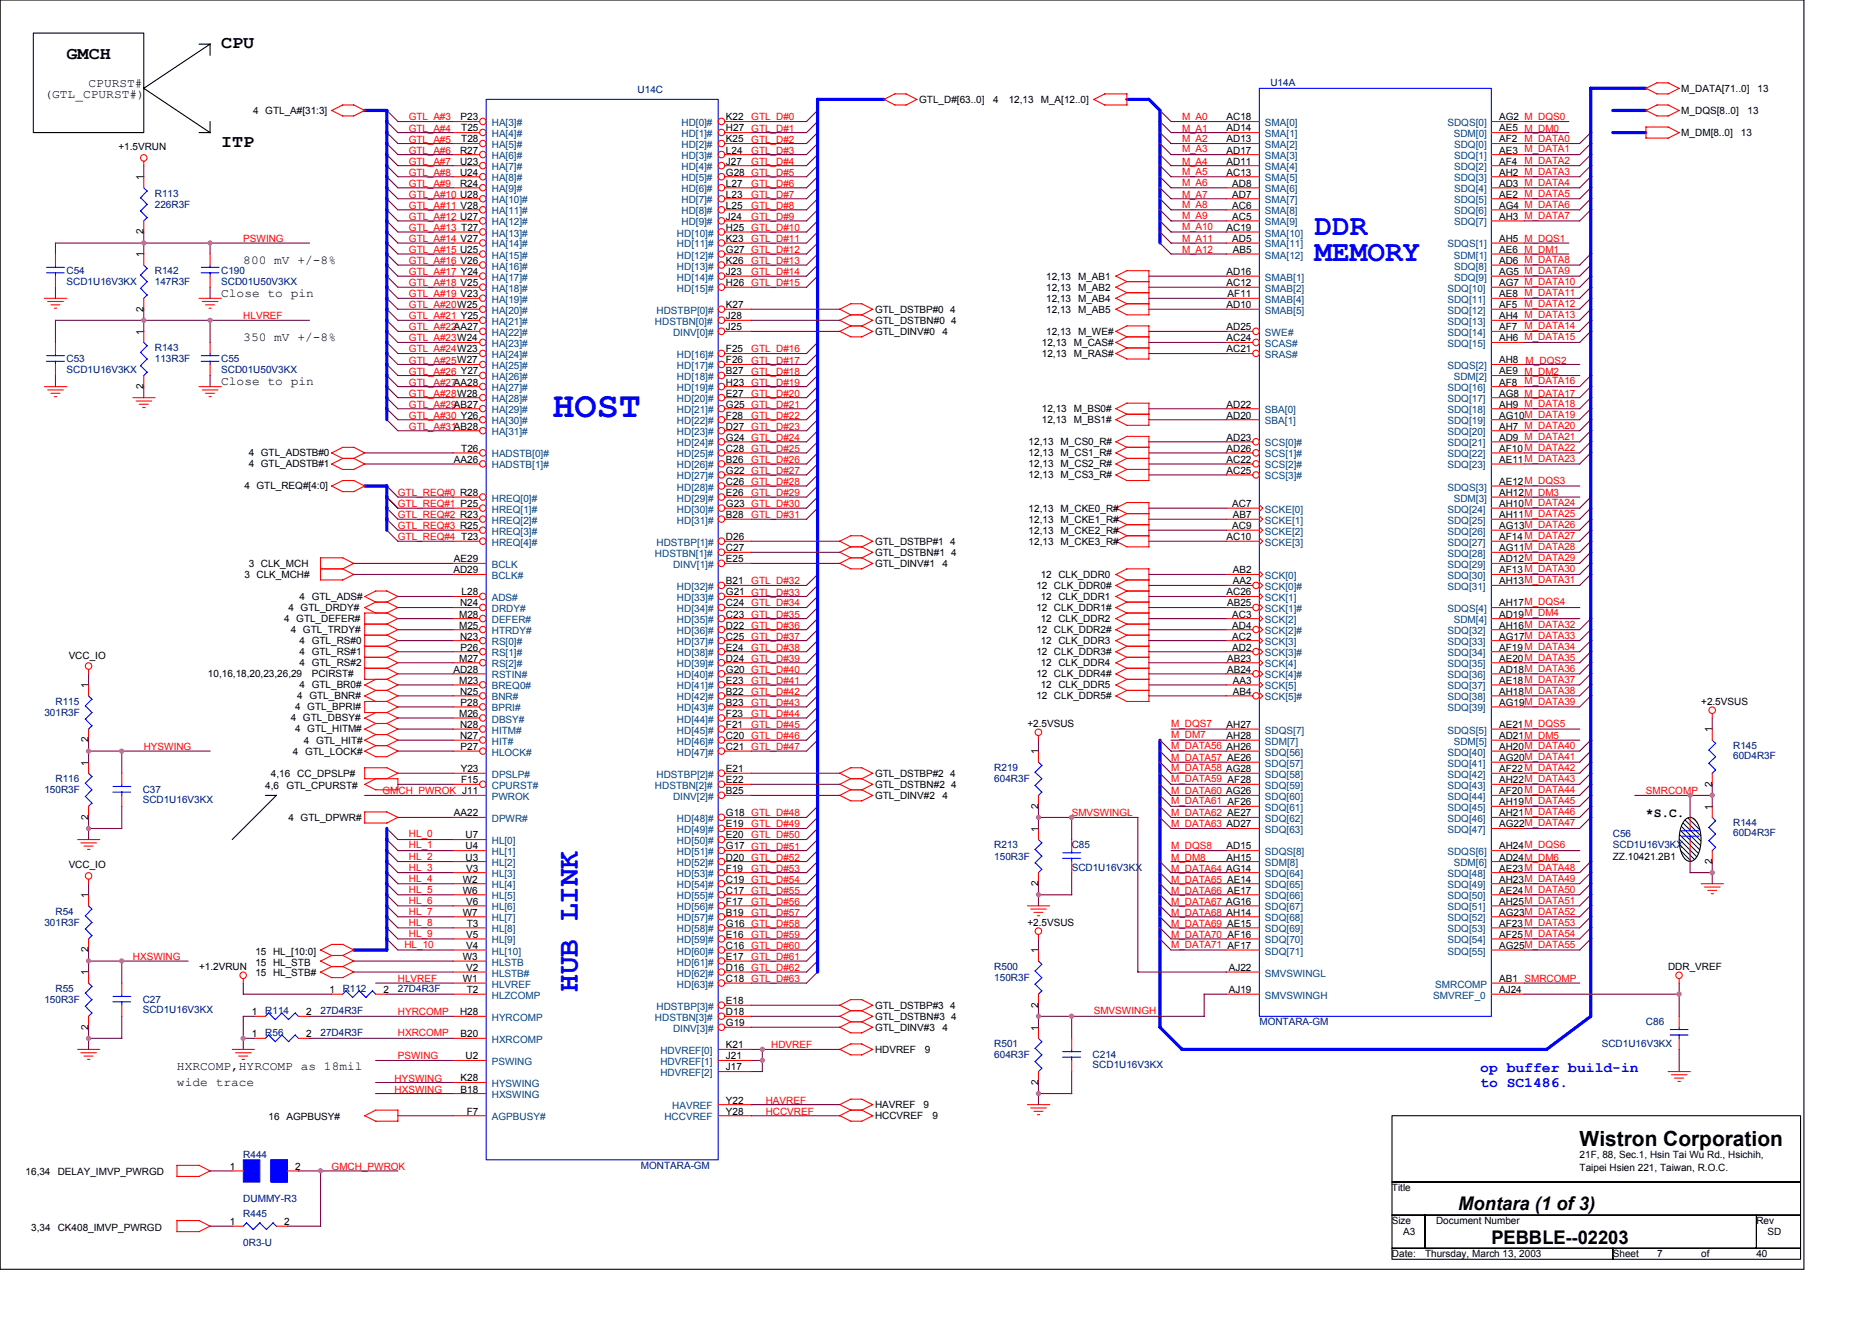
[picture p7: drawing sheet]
<svg xmlns="http://www.w3.org/2000/svg" width="297mm" height="210mm" viewBox="0 0 297 210" stroke-linecap="round" stroke-linejoin="round" font-family="sans-serif">
<defs><g id="words">
<text font-size="5.8" fill="#00f" x="87.7" y="66.1">HOST</text>
<g font-size="4.7" fill="#00f">
<text x="208.6" y="37.3">DDR</text>
<text x="208.6" y="41.3">MEMORY</text>
<text x="91.7" y="157.4" transform="rotate(-90 91.7 157.4)">HUB LINK</text>
</g>
<text font-size="3.3" x="250.7" y="181.9">Wistron Corporation</text>
<g font-size="3">
<text x="231.4" y="192">Montara (1 of 3)</text>
<text x="236.6" y="197.3">PEBBLE--02203</text>
</g>
<g font-size="2.8">
<text x="10.6" y="9.3">GMCH</text>
<text x="35.1" y="7.6">CPU</text>
<text x="35.1" y="23.4">ITP</text>
</g>
<g font-size="2.3" fill="#00f">
<text x="234.9" y="170.2">op buffer build-in</text>
<text x="234.9" y="172.5">to SC1486.</text>
</g>
<text font-size="2.1" x="261.2" y="129.7">*S.C.</text>
<g font-size="1.9">
<text x="7" y="15.6">(GTL_CPURST#)</text>
<text x="14.1" y="13.8">CPURST#</text>
<text x="38.6" y="41.8">800 mV +/-8%</text>
<text x="35.1" y="47.1">Close to pin</text>
<text x="38.6" y="54.1">350 mV +/-8%</text>
<text x="35.1" y="61.1">Close to pin</text>
<text x="28.1" y="169.8">HXRCOMP,HYRCOMP as 18mil</text>
<text x="28.1" y="172.3">wide trace</text>
</g>
<g font-size="1.6" fill="#000080">
<text x="101.2" y="14.7">U14C</text>
<text x="201.6" y="13.7">U14A</text>
<text x="24.6" y="31.2">R113</text>
<text x="24.6" y="33">226R3F</text>
<text x="10.6" y="43.5">C54</text>
<text x="10.6" y="45.2">SCD1U16V3KX</text>
<text x="24.6" y="43.5">R142</text>
<text x="24.6" y="45.2">147R3F</text>
<text x="35.1" y="43.5">C190</text>
<text x="35.1" y="45.2">SCD01U50V3KX</text>
<text x="10.6" y="57.5">C53</text>
<text x="10.6" y="59.2">SCD1U16V3KX</text>
<text x="24.6" y="55.8">R143</text>
<text x="24.6" y="57.5">113R3F</text>
<text x="35.1" y="57.5">C55</text>
<text x="35.1" y="59.2">SCD01U50V3KX</text>
<text x="7" y="113.6">301R3F</text>
<text x="8.8" y="111.8">R115</text>
<text x="275" y="118.9">R145</text>
<text x="7" y="125.9">150R3F</text>
<text x="8.8" y="124.1">R116</text>
<text x="22.6" y="125.9">C37</text>
<text x="157.8" y="122.3">R219</text>
<text x="157.8" y="124.1">604R3F</text>
<text x="275" y="120.4">60D4R3F</text>
<text x="22.6" y="127.4">SCD1U16V3KX</text>
<text x="275" y="131.1">R144</text>
<text x="157.8" y="134.6">R213</text>
<text x="157.8" y="136.4">150R3F</text>
<text x="170" y="134.6">C85</text>
<text x="255.9" y="132.9">C56</text>
<text x="255.9" y="134.6">SCD1U16V3KX</text>
<text x="275" y="132.7">60D4R3F</text>
<text x="170" y="138.1">SCD1U16V3KX</text>
<text x="7" y="146.9">301R3F</text>
<text x="8.8" y="145.1">R54</text>
<text x="157.8" y="153.9">R500</text>
<text x="157.8" y="155.6">150R3F</text>
<text x="7" y="159.2">150R3F</text>
<text x="8.8" y="157.4">R55</text>
<text x="22.6" y="159.2">C27</text>
<text x="22.6" y="160.7">SCD1U16V3KX</text>
<text x="42.1" y="160.9">R114</text>
<text x="50.9" y="160.9">27D4R3F</text>
<text x="54.4" y="157.4">R112</text>
<text x="63.1" y="157.4">27D4R3F</text>
<text x="42.1" y="164.4">R56</text>
<text x="50.9" y="164.4">27D4R3F</text>
<text x="157.8" y="166.2">R501</text>
<text x="157.8" y="167.9">604R3F</text>
<text x="173.4" y="167.9">C214</text>
<text x="199.8" y="162.7">MONTARA-GM</text>
<text x="254.2" y="166.2">SCD1U16V3KX</text>
<text x="261.2" y="162.7">C86</text>
<text x="173.4" y="169.5">SCD1U16V3KX</text>
<text x="38.6" y="183.7">R444</text>
<text x="101.7" y="185.4">MONTARA-GM</text>
<text x="38.6" y="190.7">DUMMY-R3</text>
<text x="38.6" y="193.1">R445</text>
<text x="38.6" y="197.7">0R3-U</text>
</g>
<g font-size="1.6">
<text x="145.9" y="16.3">GTL_D#[63..0]</text>
<text x="157.6" y="16.3">4</text>
<text x="160.1" y="16.3">12,13</text>
<text x="165.1" y="16.3">M_A[12..0]</text>
<text x="266.8" y="14.6">M_DATA[71..0]</text>
<text x="278.9" y="14.6">13</text>
<text x="18.8" y="23.9">+1.5VRUN</text>
<text x="40.2" y="18.1">4 GTL_A#[31:3]</text>
<text x="73.1" y="19.1">P23</text>
<text x="73.2" y="20.8">T25</text>
<text x="73.2" y="22.6">T28</text>
<text x="115.2" y="19.1">K22</text>
<text x="115.2" y="20.8">H27</text>
<text x="115.2" y="22.6">K25</text>
<text x="194.6" y="19.1">AC18</text>
<text x="194.6" y="20.8">AD14</text>
<text x="194.6" y="22.6">AD13</text>
<text x="237.9" y="20.8">AE5 M_DM0</text>
<text x="237.9" y="19.1">AG2 M_DQS0</text>
<text x="237.9" y="22.6">AF2</text>
<text x="266.8" y="18.1">M_DQS[8..0]</text>
<text x="266.8" y="21.6">M_DM[8..0]</text>
<text x="276.2" y="21.6">13</text>
<text x="277.3" y="18.1">13</text>
<text x="22.8" y="28.6" transform="rotate(-90 22.8 28.6)">1</text>
<text x="73" y="24.4">R27</text>
<text x="73" y="26.1">U23</text>
<text x="73" y="27.9">U24</text>
<text x="73" y="29.6">R24</text>
<text x="115.2" y="24.4">L24</text>
<text x="115.2" y="26.1">J27</text>
<text x="115.2" y="27.9">G28 GTL_D#5</text>
<text x="115.2" y="29.6">L27</text>
<text x="194.6" y="24.4">AD17</text>
<text x="194.6" y="26.1">AD11</text>
<text x="194.6" y="27.9">AC13</text>
<text x="195.5" y="29.6">AD8</text>
<text x="237.9" y="24.4">AE3 M_DATA1</text>
<text x="237.9" y="26.1">AF4</text>
<text x="237.9" y="27.9">AH2 M_DATA3</text>
<text x="237.9" y="29.6">AD3 M_DATA4</text>
<text x="115.2" y="31.4">L23</text>
<text x="115.2" y="33.1">L25</text>
<text x="115.2" y="34.9">J24</text>
<text x="195.5" y="31.4">AD7</text>
<text x="195.5" y="33.1">AC6</text>
<text x="195.5" y="34.9">AC5</text>
<text x="237.9" y="31.4">AE2 M_DATA5</text>
<text x="237.9" y="33.1">AG4 M_DATA6</text>
<text x="237.9" y="34.9">AH3 M_DATA7</text>
<text x="22.8" y="40.8" transform="rotate(-90 22.8 40.8)">1</text>
<text x="22.8" y="37.2" transform="rotate(-90 22.8 37.2)">2</text>
<text x="115.2" y="36.6">H25</text>
<text x="115.2" y="38.4">K23</text>
<text x="115.2" y="40.1">G27 GTL_D#12</text>
<text x="115.2" y="41.9">K26</text>
<text x="194.6" y="36.6">AC19</text>
<text x="195.5" y="38.4">AD5</text>
<text x="195.6" y="40.1">AB5</text>
<text x="237.9" y="40.1">AE6 M_DM1</text>
<text x="237.9" y="38.4">AH5 M_DQS1</text>
<text x="237.9" y="41.9">AD6 M_DATA8</text>
<text x="115.2" y="43.6">J23</text>
<text x="115.2" y="45.4">H26</text>
<text x="166" y="44.4">12,13</text>
<text x="166" y="46.1">12,13</text>
<text x="166" y="47.9">12,13</text>
<text x="171.1" y="44.4">M_AB1</text>
<text x="171.1" y="46.1">M_AB2</text>
<text x="171.1" y="47.9">M_AB4</text>
<text x="194.6" y="43.6">AD16</text>
<text x="194.6" y="45.4">AC12</text>
<text x="194.8" y="47.1">AF11</text>
<text x="237.9" y="45.4">AG7 M_DATA10</text>
<text x="237.9" y="47.1">AE8 M_DATA11</text>
<text x="237.9" y="43.6">AG5 M_DATA9</text>
<text x="22.8" y="53.1" transform="rotate(-90 22.8 53.1)">1</text>
<text x="22.8" y="49.4" transform="rotate(-90 22.8 49.4)">2</text>
<text x="115.2" y="52.4">J25</text>
<text x="115.2" y="50.7">J28</text>
<text x="115.2" y="48.9">K27</text>
<text x="138.8" y="53.1">GTL_DINV#0</text>
<text x="138.8" y="49.6">GTL_DSTBP#0 4</text>
<text x="138.8" y="51.4">GTL_DSTBN#0 4</text>
<text x="149.5" y="53.1">4</text>
<text x="166" y="53.1">12,13</text>
<text x="166" y="49.6">12,13</text>
<text x="171.1" y="53.1">M_WE#</text>
<text x="171.1" y="49.6">M_AB5</text>
<text x="194.6" y="48.9">AD10</text>
<text x="194.6" y="52.4">AD25</text>
<text x="237.9" y="48.9">AF5</text>
<text x="237.9" y="50.7">AH4 M_DATA13</text>
<text x="237.9" y="52.4">AF7</text>
<text x="115.2" y="55.9">F25</text>
<text x="115.2" y="57.7">F26</text>
<text x="115.2" y="59.4">B27</text>
<text x="165.3" y="54.9">12,13</text>
<text x="165.3" y="56.6">12,13</text>
<text x="170.4" y="54.9">M_CAS#</text>
<text x="170.4" y="56.6">M_RAS#</text>
<text x="194.6" y="54.2">AC24</text>
<text x="194.6" y="55.9">AC21</text>
<text x="237.9" y="59.4">AE9 M_DM2</text>
<text x="237.9" y="54.2">AH6 M_DATA15</text>
<text x="237.9" y="57.7">AH8</text>
<text x="22.8" y="61.7" transform="rotate(-90 22.8 61.7)">2</text>
<text x="115.2" y="61.2">H23</text>
<text x="115.2" y="62.9">E27</text>
<text x="115.2" y="64.7">G25 GTL_D#21</text>
<text x="165.3" y="65.4">12,13</text>
<text x="170.4" y="65.4">M_BS0#</text>
<text x="194.6" y="64.7">AD22</text>
<text x="237.9" y="61.2">AF8</text>
<text x="237.9" y="62.9">AG8 M_DATA17</text>
<text x="237.9" y="64.7">AH9 M_DATA18</text>
<text x="73.2" y="71.7">T26</text>
<text x="115.2" y="66.4">F28</text>
<text x="115.2" y="68.2">D27</text>
<text x="115.2" y="69.9">G24 GTL_D#24</text>
<text x="115.2" y="71.7">C28</text>
<text x="163.2" y="70.7">12,13</text>
<text x="165.3" y="67.1">12,13</text>
<text x="168.3" y="70.7">M_CS0_R#</text>
<text x="170.4" y="67.1">M_BS1#</text>
<text x="194.6" y="69.9">AD23</text>
<text x="194.6" y="71.7">AD26</text>
<text x="194.6" y="66.4">AD20</text>
<text x="237.9" y="66.4">AG10M_DATA19</text>
<text x="237.9" y="68.2">AH7 M_DATA20</text>
<text x="237.9" y="69.9">AD9 M_DATA21</text>
<text x="237.9" y="71.7">AF10M_DATA22</text>
<text x="38.8" y="77.7">4 GTL_REQ#[4:0]</text>
<text x="39.5" y="72.4">4 GTL_ADSTB#0</text>
<text x="39.5" y="74.1">4 GTL_ADSTB#1</text>
<text x="72" y="73.4">AA26</text>
<text x="115.2" y="73.4">B26</text>
<text x="115.2" y="75.2">G22 GTL_D#27</text>
<text x="115.2" y="76.9">C26</text>
<text x="163.2" y="72.4">12,13</text>
<text x="163.2" y="74.1">12,13</text>
<text x="163.2" y="75.9">12,13</text>
<text x="168.3" y="72.4">M_CS1_R#</text>
<text x="168.3" y="74.1">M_CS2_R#</text>
<text x="168.3" y="75.9">M_CS3_R#</text>
<text x="194.6" y="73.4">AC22</text>
<text x="194.6" y="75.2">AC25</text>
<text x="237.9" y="76.9">AE12M_DQS3</text>
<text x="237.9" y="73.4">AE11M_DATA23</text>
<text x="115.2" y="78.7">E26</text>
<text x="115.2" y="80.5">G23 GTL_D#30</text>
<text x="115.2" y="82.2">B28</text>
<text x="163.2" y="81.2">12,13</text>
<text x="163.2" y="82.9">12,13</text>
<text x="168.3" y="81.2">M_CKE0_R#</text>
<text x="168.3" y="82.9">M_CKE1_R#</text>
<text x="195.5" y="80.5">AC7</text>
<text x="195.5" y="83.9">AC9</text>
<text x="195.6" y="82.2">AB7</text>
<text x="237.9" y="78.7">AH12M_DM3</text>
<text x="237.9" y="80.5">AH10M_DATA24</text>
<text x="237.9" y="82.2">AH11M_DATA25</text>
<text x="237.9" y="83.9">AG13M_DATA26</text>
<text x="39.5" y="89.9">3 CLK_MCH</text>
<text x="72" y="89.2">AE29</text>
<text x="115.2" y="89.2">E25</text>
<text x="115.2" y="87.5">C27</text>
<text x="115.2" y="85.7">D26</text>
<text x="138.8" y="89.9">GTL_DINV#1</text>
<text x="138.8" y="88.2">GTL_DSTBN#1 4</text>
<text x="138.8" y="86.4">GTL_DSTBP#1 4</text>
<text x="149.5" y="89.9">4</text>
<text x="163.2" y="84.7">12,13</text>
<text x="163.2" y="86.4">12,13</text>
<text x="168.3" y="84.7">M_CKE2_R#</text>
<text x="168.3" y="86.4">M_CKE3_R#</text>
<text x="194.6" y="85.7">AC10</text>
<text x="237.9" y="85.7">AF14M_DATA27</text>
<text x="237.9" y="87.5">AG11M_DATA28</text>
<text x="237.9" y="89.2">AD12M_DATA29</text>
<text x="38.8" y="91.7">3 CLK_MCH#</text>
<text x="47.5" y="95.2">4 GTL_ADS#</text>
<text x="71.9" y="91">AD29</text>
<text x="73.3" y="94.5">L28</text>
<text x="115.2" y="92.7">B21</text>
<text x="115.2" y="94.5">G21 GTL_D#33</text>
<text x="164.4" y="93.4">12 CLK_DDR0#</text>
<text x="165.1" y="91.7">12 CLK_DDR0</text>
<text x="165.1" y="95.2">12 CLK_DDR1</text>
<text x="194.6" y="94.5">AC26</text>
<text x="195.6" y="91">AB2</text>
<text x="195.6" y="92.7">AA2</text>
<text x="237.9" y="91">AF13M_DATA30</text>
<text x="237.9" y="92.7">AH13M_DATA31</text>
<text x="45.1" y="98.7">4 GTL_DEFER#</text>
<text x="45.8" y="96.9">4 GTL_DRDY#</text>
<text x="46.1" y="100.4">4 GTL_TRDY#</text>
<text x="72.9" y="98">M28</text>
<text x="72.9" y="99.7">M25</text>
<text x="73" y="96.2">N24</text>
<text x="73" y="101.5">N23</text>
<text x="115.2" y="96.2">C24</text>
<text x="115.2" y="98">C23</text>
<text x="115.2" y="99.7">D22</text>
<text x="115.2" y="101.5">C25</text>
<text x="164.4" y="100.4">12 CLK_DDR2#</text>
<text x="164.4" y="96.9">12 CLK_DDR1#</text>
<text x="165.1" y="98.7">12 CLK_DDR2</text>
<text x="194.7" y="96.2">AB25</text>
<text x="195.5" y="98">AC3</text>
<text x="195.5" y="99.7">AD4</text>
<text x="195.5" y="101.5">AC2</text>
<text x="237.9" y="98">AD19M_DM4</text>
<text x="237.9" y="96.2">AH17M_DQS4</text>
<text x="237.9" y="99.7">AH16M_DATA32</text>
<text x="237.9" y="101.5">AG17M_DATA33</text>
<text x="10.9" y="104.5">VCC_IO</text>
<text x="33" y="107.4">10,16,18,20,23,26,29</text>
<text x="47.5" y="102.2">4 GTL_RS#0</text>
<text x="47.5" y="103.9">4 GTL_RS#1</text>
<text x="47.5" y="105.7">4 GTL_RS#2</text>
<text x="49.5" y="107.4">PCIRST#</text>
<text x="71.9" y="106.7">AD28</text>
<text x="72.9" y="105">M27</text>
<text x="73.1" y="103.2">P26</text>
<text x="115.2" y="103.2">E24</text>
<text x="115.2" y="105">D24</text>
<text x="115.2" y="106.7">G20 GTL_D#40</text>
<text x="164.4" y="103.9">12 CLK_DDR3#</text>
<text x="164.4" y="107.4">12 CLK_DDR4#</text>
<text x="165.1" y="102.2">12 CLK_DDR3</text>
<text x="165.1" y="105.7">12 CLK_DDR4</text>
<text x="194.7" y="105">AB23</text>
<text x="194.7" y="106.7">AB24</text>
<text x="195.5" y="103.2">AD2</text>
<text x="237.9" y="103.2">AF19M_DATA34</text>
<text x="237.9" y="105">AE20M_DATA35</text>
<text x="237.9" y="106.7">AD18M_DATA36</text>
<text x="14" y="109.2" transform="rotate(-90 14 109.2)">1</text>
<text x="46.8" y="112.7">4 GTL_BPRI#</text>
<text x="47.2" y="111">4 GTL_BNR#</text>
<text x="47.5" y="109.2">4 GTL_BR0#</text>
<text x="72.9" y="108.5">M23</text>
<text x="72.9" y="113.7">M26</text>
<text x="73" y="110.2">N25</text>
<text x="73.1" y="112">P28</text>
<text x="115.2" y="108.5">E23</text>
<text x="115.2" y="110.2">B22</text>
<text x="115.2" y="112">B23</text>
<text x="115.2" y="113.7">F23</text>
<text x="164.4" y="111">12 CLK_DDR5#</text>
<text x="165.1" y="109.2">12 CLK_DDR5</text>
<text x="195.6" y="108.5">AA3</text>
<text x="195.6" y="110.2">AB4</text>
<text x="237.9" y="108.5">AE18M_DATA37</text>
<text x="237.9" y="110.2">AH18M_DATA38</text>
<text x="237.9" y="112">AG19M_DATA39</text>
<text x="269.9" y="111.8">+2.5VSUS</text>
<text x="14" y="117.8" transform="rotate(-90 14 117.8)">2</text>
<text x="46.1" y="114.5">4 GTL_DBSY#</text>
<text x="46.5" y="119.7">4 GTL_LOCK#</text>
<text x="46.8" y="116.2">4 GTL_HITM#</text>
<text x="48.2" y="118">4 GTL_HIT#</text>
<text x="73" y="115.5">N28</text>
<text x="73" y="117.2">N27</text>
<text x="73.1" y="119">P27</text>
<text x="115.2" y="115.5">F21</text>
<text x="115.2" y="117.2">C20</text>
<text x="115.2" y="119">C21</text>
<text x="163" y="115.3">+2.5VSUS</text>
<text x="164.8" y="119.7" transform="rotate(-90 164.8 119.7)">1</text>
<text x="194.6" y="115.5">AH27</text>
<text x="194.6" y="117.2">AH28</text>
<text x="237.9" y="117.2">AD21M_DM5</text>
<text x="237.9" y="115.5">AE21M_DQS5</text>
<text x="237.9" y="119">AH20M_DATA40</text>
<text x="271.7" y="116.2" transform="rotate(-90 271.7 116.2)">1</text>
<text x="14" y="121.5" transform="rotate(-90 14 121.5)">1</text>
<text x="42.1" y="125.2">4,6</text>
<text x="43" y="123.2">4,16</text>
<text x="45.4" y="125.2">GTL_CPURST#</text>
<text x="47.2" y="123.2">CC_DPSLP#</text>
<text x="73.1" y="122.5">Y23</text>
<text x="73.2" y="124.3">F15</text>
<text x="115.2" y="124.3">E22</text>
<text x="115.2" y="122.5">E21</text>
<text x="138.8" y="123.2">GTL_DSTBP#2 4</text>
<text x="138.8" y="125">GTL_DSTBN#2 4</text>
<text x="237.9" y="120.8">AG20M_DATA41</text>
<text x="237.9" y="122.5">AF22M_DATA42</text>
<text x="237.9" y="124.3">AH22M_DATA43</text>
<text x="271.7" y="124.8" transform="rotate(-90 271.7 124.8)">2</text>
<text x="14" y="130" transform="rotate(-90 14 130)">2</text>
<text x="45.8" y="130.2">4 GTL_DPWR#</text>
<text x="72" y="129.5">AA22</text>
<text x="115.2" y="126">B25</text>
<text x="115.2" y="129.5">G18 GTL_D#48</text>
<text x="115.2" y="131.3">E19</text>
<text x="138.8" y="126.7">GTL_DINV#2</text>
<text x="149.5" y="126.7">4</text>
<text x="164.8" y="132" transform="rotate(-90 164.8 132)">1</text>
<text x="164.8" y="128.3" transform="rotate(-90 164.8 128.3)">2</text>
<text x="237.9" y="126">AF20M_DATA44</text>
<text x="237.9" y="127.8">AH19M_DATA45</text>
<text x="237.9" y="129.5">AH21M_DATA46</text>
<text x="237.9" y="131.3">AG22M_DATA47</text>
<text x="271.7" y="128.5" transform="rotate(-90 271.7 128.5)">1</text>
<text x="10.9" y="137.8">VCC_IO</text>
<text x="73.9" y="133">U7</text>
<text x="73.9" y="134.8">U4</text>
<text x="73.9" y="136.5">U3</text>
<text x="115.2" y="133">E20</text>
<text x="115.2" y="134.8">G17 GTL_D#51</text>
<text x="115.2" y="136.5">D20</text>
<text x="194.6" y="134.8">AD15</text>
<text x="194.6" y="136.5">AH15</text>
<text x="237.9" y="136.5">AD24M_DM6</text>
<text x="237.9" y="134.8">AH24M_DQS6</text>
<text x="255.9" y="136.4">ZZ.10421.2B1</text>
<text x="271.7" y="137.1" transform="rotate(-90 271.7 137.1)">2</text>
<text x="14" y="142.5" transform="rotate(-90 14 142.5)">1</text>
<text x="73.4" y="140">W2</text>
<text x="73.4" y="141.8">W6</text>
<text x="74" y="138.3">V3</text>
<text x="74" y="143.5">V6</text>
<text x="115.2" y="138.3">F19</text>
<text x="115.2" y="140">C19</text>
<text x="115.2" y="141.8">C17</text>
<text x="115.2" y="143.5">F17</text>
<text x="164.8" y="140.6" transform="rotate(-90 164.8 140.6)">2</text>
<text x="237.9" y="138.3">AE23M_DATA48</text>
<text x="237.9" y="140">AH23M_DATA49</text>
<text x="237.9" y="141.8">AE24M_DATA50</text>
<text x="237.9" y="143.5">AH25M_DATA51</text>
<text x="73.4" y="145.3">W7</text>
<text x="74" y="148.8">V5</text>
<text x="74.1" y="147">T3</text>
<text x="115.2" y="145.3">B19</text>
<text x="115.2" y="147">G16 GTL_D#58</text>
<text x="115.2" y="148.8">E16</text>
<text x="163" y="146.9">+2.5VSUS</text>
<text x="237.9" y="145.3">AG23M_DATA52</text>
<text x="237.9" y="147">AF23M_DATA53</text>
<text x="237.9" y="148.8">AF25M_DATA54</text>
<text x="14" y="154.7" transform="rotate(-90 14 154.7)">1</text>
<text x="14" y="151.1" transform="rotate(-90 14 151.1)">2</text>
<text x="31.6" y="153.9">+1.2VRUN</text>
<text x="40.5" y="154.8">15 HL_STB#</text>
<text x="40.5" y="151.4">15 HL_[10:0]</text>
<text x="40.5" y="153.2">15 HL_STB</text>
<text x="73.4" y="155.8">W1</text>
<text x="73.4" y="152.3">W3</text>
<text x="74" y="150.6">V4</text>
<text x="74" y="154.1">V2</text>
<text x="115.2" y="150.6">C16</text>
<text x="115.2" y="152.3">E17</text>
<text x="115.2" y="154.1">D16</text>
<text x="115.2" y="155.8">C18</text>
<text x="164.8" y="151.3" transform="rotate(-90 164.8 151.3)">1</text>
<text x="195" y="154.1">AJ22</text>
<text x="237.9" y="155.8">AB1 SMRCOMP</text>
<text x="237.9" y="150.6">AG25M_DATA55</text>
<text x="264.7" y="153.9">DDR_VREF</text>
<text x="40" y="161.1">1</text>
<text x="48.6" y="161.1">2</text>
<text x="52.3" y="157.6">1</text>
<text x="60.9" y="157.6">2</text>
<text x="73" y="161.1">H28</text>
<text x="74.1" y="157.6">T2</text>
<text x="115.2" y="161.1">D18</text>
<text x="115.2" y="159.3">E18</text>
<text x="138.8" y="160">GTL_DSTBP#3 4</text>
<text x="138.8" y="161.8">GTL_DSTBN#3 4</text>
<text x="164.8" y="159.9" transform="rotate(-90 164.8 159.9)">2</text>
<text x="195" y="157.6">AJ19</text>
<text x="237.9" y="157.6">AJ24</text>
<text x="14" y="163.4" transform="rotate(-90 14 163.4)">2</text>
<text x="40" y="164.6">1</text>
<text x="48.6" y="164.6">2</text>
<text x="73.1" y="164.6">B20</text>
<text x="115.2" y="162.8">G19</text>
<text x="115.2" y="166.3">K21</text>
<text x="138.8" y="163.5">GTL_DINV#3</text>
<text x="138.8" y="167">HDVREF</text>
<text x="146.7" y="167">9</text>
<text x="149.5" y="163.5">4</text>
<text x="164.8" y="163.5" transform="rotate(-90 164.8 163.5)">1</text>
<text x="73.1" y="171.6">K28</text>
<text x="73.1" y="173.3">B18</text>
<text x="73.9" y="168.1">U2</text>
<text x="115.2" y="168.1">J21</text>
<text x="115.2" y="169.8">J17</text>
<text x="164.8" y="172.1" transform="rotate(-90 164.8 172.1)">2</text>
<text x="42.6" y="177.7">16 AGPBUSY#</text>
<text x="74.1" y="176.8">F7</text>
<text x="115.2" y="175.1">Y22</text>
<text x="115.2" y="176.8">Y28</text>
<text x="138.8" y="175.8">HAVREF</text>
<text x="138.8" y="177.5">HCCVREF</text>
<text x="146.6" y="175.8">9</text>
<text x="148" y="177.5">9</text>
<text x="36.5" y="185.6">1</text>
<text x="46.8" y="185.6">2</text>
<text x="250.7" y="183.7">21F, 88, Sec.1, Hsin Tai Wu Rd., Hsichih,</text>
<text x="250.7" y="185.8">Taipei Hsien 221, Taiwan, R.O.C.</text>
<text x="4.1" y="186.5">16,34</text>
<text x="9.2" y="186.5">DELAY_IMVP_PWRGD</text>
<text x="220.9" y="189">Title</text>
<text x="4.9" y="195.3">3,34</text>
<text x="9.2" y="195.3">CK408_IMVP_PWRGD</text>
<text x="36.5" y="194.4">1</text>
<text x="45.1" y="194.4">2</text>
<text x="220.9" y="194.2">Size</text>
<text x="222.6" y="196">A3</text>
<text x="227.9" y="194.2">Document Number</text>
<text x="278.7" y="194.2">Rev</text>
<text x="280.5" y="196">SD</text>
<text x="220.9" y="199.5">Date:</text>
<text x="226.1" y="199.5">Thursday, March 13, 2003</text>
<text x="255.9" y="199.5">Sheet</text>
<text x="262.9" y="199.5">7</text>
<text x="269.9" y="199.5">of</text>
<text x="278.7" y="199.5">40</text>
</g>
<g font-size="1.6" fill="#f00">
<text x="64.9" y="19.1">GTL_A#3</text>
<text x="64.9" y="22.6">GTL_A#5</text>
<text x="64.9" y="20.9">GTL_A#4</text>
<text x="119.2" y="19.1">GTL_D#0</text>
<text x="119.2" y="22.6">GTL_D#2</text>
<text x="119.2" y="20.9">GTL_D#1</text>
<text x="187.6" y="19.1">M_A0</text>
<text x="187.6" y="20.9">M_A1</text>
<text x="187.6" y="22.5">M_A2</text>
<text x="241.9" y="22.5">M_DATA0</text>
<text x="64.9" y="24.4">GTL_A#6</text>
<text x="64.9" y="27.9">GTL_A#8</text>
<text x="64.9" y="29.6">GTL_A#9</text>
<text x="64.9" y="26.1">GTL_A#7</text>
<text x="119.2" y="29.6">GTL_D#6</text>
<text x="119.2" y="24.4">GTL_D#3</text>
<text x="119.2" y="26.1">GTL_D#4</text>
<text x="187.6" y="29.5">M_A6</text>
<text x="187.6" y="26.1">M_A4</text>
<text x="187.6" y="24.2">M_A3</text>
<text x="187.6" y="27.7">M_A5</text>
<text x="241.9" y="26">M_DATA2</text>
<text x="64.9" y="34.9">GTL_A#12 U27</text>
<text x="64.9" y="31.4">GTL_A#10 U28</text>
<text x="64.9" y="33.1">GTL_A#11 V28</text>
<text x="119.2" y="33.1">GTL_D#8</text>
<text x="119.2" y="34.9">GTL_D#9</text>
<text x="119.2" y="31.4">GTL_D#7</text>
<text x="187.6" y="31.4">M_A7</text>
<text x="187.6" y="33">M_A8</text>
<text x="187.6" y="34.7">M_A9</text>
<text x="38.6" y="38.4">PSWING</text>
<text x="64.9" y="36.6">GTL_A#13 T27</text>
<text x="64.9" y="38.4">GTL_A#14 V27</text>
<text x="64.9" y="40.2">GTL_A#15 U25</text>
<text x="64.9" y="41.9">GTL_A#16 V26</text>
<text x="119.2" y="38.4">GTL_D#11</text>
<text x="119.2" y="36.6">GTL_D#10</text>
<text x="119.2" y="41.9">GTL_D#13</text>
<text x="187.6" y="36.5">M_A10</text>
<text x="187.6" y="38.4">M_A11</text>
<text x="187.6" y="40.2">M_A12</text>
<text x="64.9" y="43.6">GTL_A#17 Y24</text>
<text x="64.9" y="45.4">GTL_A#18 V25</text>
<text x="64.9" y="47.2">GTL_A#19 V23</text>
<text x="119.2" y="45.4">GTL_D#15</text>
<text x="119.2" y="43.6">GTL_D#14</text>
<text x="38.6" y="50.7">HLVREF</text>
<text x="64.9" y="52.4">GTL_A#22AA27</text>
<text x="64.9" y="48.9">GTL_A#20W25</text>
<text x="64.9" y="50.7">GTL_A#21 Y25</text>
<text x="241.9" y="52.2">M_DATA14</text>
<text x="241.9" y="48.7">M_DATA12</text>
<text x="64.9" y="54.2">GTL_A#23W24</text>
<text x="64.9" y="55.9">GTL_A#24W23</text>
<text x="64.9" y="57.7">GTL_A#25W27</text>
<text x="64.9" y="59.4">GTL_A#26 Y27</text>
<text x="119.2" y="55.9">GTL_D#16</text>
<text x="119.2" y="59.4">GTL_D#18</text>
<text x="119.2" y="57.7">GTL_D#17</text>
<text x="242.1" y="57.7">M_DQS2</text>
<text x="64.9" y="61.2">GTL_A#27AA28</text>
<text x="64.9" y="62.9">GTL_A#28W28</text>
<text x="64.9" y="64.7">GTL_A#29AB27</text>
<text x="119.2" y="62.9">GTL_D#20</text>
<text x="119.2" y="61.2">GTL_D#19</text>
<text x="241.9" y="61">M_DATA16</text>
<text x="64.9" y="66.4">GTL_A#30 Y26</text>
<text x="64.9" y="68.2">GTL_A#31AB28</text>
<text x="119.2" y="66.4">GTL_D#22</text>
<text x="119.2" y="71.7">GTL_D#25</text>
<text x="119.2" y="68.2">GTL_D#23</text>
<text x="119.2" y="73.4">GTL_D#26</text>
<text x="119.2" y="77">GTL_D#28</text>
<text x="63.1" y="80.5">GTL_REQ#1 P25</text>
<text x="63.1" y="78.7">GTL_REQ#0 R28</text>
<text x="63.1" y="82.2">GTL_REQ#2 R23</text>
<text x="63.1" y="84">GTL_REQ#3 R25</text>
<text x="119.2" y="78.7">GTL_D#29</text>
<text x="119.2" y="82.2">GTL_D#31</text>
<text x="63.1" y="85.7">GTL_REQ#4 T23</text>
<text x="119.2" y="92.7">GTL_D#32</text>
<text x="119.2" y="98">GTL_D#35</text>
<text x="119.2" y="101.5">GTL_D#37</text>
<text x="119.2" y="96.2">GTL_D#34</text>
<text x="119.2" y="99.7">GTL_D#36</text>
<text x="119.2" y="105">GTL_D#39</text>
<text x="119.2" y="103.3">GTL_D#38</text>
<text x="119.2" y="110.3">GTL_D#42</text>
<text x="119.2" y="108.5">GTL_D#41</text>
<text x="119.2" y="113.7">GTL_D#44</text>
<text x="119.2" y="112">GTL_D#43</text>
<text x="22.8" y="119">HYSWING</text>
<text x="119.2" y="119">GTL_D#47</text>
<text x="119.2" y="115.5">GTL_D#45</text>
<text x="119.2" y="117.3">GTL_D#46</text>
<text x="185.8" y="115.3">M_DQS7</text>
<text x="185.8" y="118.9">M_DATA56 AH26</text>
<text x="185.8" y="117.1">M_DM7</text>
<text x="185.8" y="124.1">M_DATA59 AF28</text>
<text x="185.8" y="120.8">M_DATA57 AE26</text>
<text x="185.8" y="122.3">M_DATA58 AG28</text>
<text x="60.7" y="126">GMCH_PWROK J11</text>
<text x="119.2" y="131.3">GTL_D#49</text>
<text x="170" y="129.5">SMVSWINGL</text>
<text x="185.8" y="126">M_DATA60 AG26</text>
<text x="185.8" y="129.5">M_DATA62 AE27</text>
<text x="185.8" y="127.6">M_DATA61 AF26</text>
<text x="185.8" y="131.3">M_DATA63 AD27</text>
<text x="261.2" y="126">SMRCOMP</text>
<text x="64.9" y="134.6">HL_1</text>
<text x="64.9" y="132.9">HL_0</text>
<text x="64.9" y="136.4">HL_2</text>
<text x="119.2" y="136.5">GTL_D#52</text>
<text x="119.2" y="133">GTL_D#50</text>
<text x="185.8" y="134.6">M_DQS8</text>
<text x="185.8" y="136.5">M_DM8</text>
<text x="64.9" y="143.4">HL_6</text>
<text x="64.9" y="141.6">HL_5</text>
<text x="64.9" y="139.9">HL_4</text>
<text x="64.9" y="138.1">HL_3</text>
<text x="119.2" y="140">GTL_D#54</text>
<text x="119.2" y="138.3">GTL_D#53</text>
<text x="119.2" y="141.8">GTL_D#55</text>
<text x="119.2" y="143.6">GTL_D#56</text>
<text x="185.8" y="138.3">M_DATA64 AG14</text>
<text x="185.8" y="140">M_DATA65 AE14</text>
<text x="185.8" y="141.8">M_DATA66 AE17</text>
<text x="185.8" y="143.6">M_DATA67 AG16</text>
<text x="64.9" y="145.1">HL_7</text>
<text x="64.9" y="148.6">HL_9</text>
<text x="64.9" y="146.9">HL_8</text>
<text x="119.2" y="145.3">GTL_D#57</text>
<text x="119.2" y="148.8">GTL_D#59</text>
<text x="185.8" y="147.1">M_DATA69 AE15</text>
<text x="185.8" y="148.8">M_DATA70 AF16</text>
<text x="185.8" y="145.3">M_DATA68 AH14</text>
<text x="21.1" y="152.3">HXSWING</text>
<text x="63.1" y="155.8">HLVREF</text>
<text x="64.2" y="150.4">HL_10</text>
<text x="119.2" y="154.1">GTL_D#62</text>
<text x="119.2" y="152.3">GTL_D#61</text>
<text x="119.2" y="155.8">GTL_D#63</text>
<text x="119.2" y="150.6">GTL_D#60</text>
<text x="185.8" y="150.4">M_DATA71 AF17</text>
<text x="63.1" y="161.1">HYRCOMP</text>
<text x="173.5" y="160.9">SMVSWINGH</text>
<text x="63.1" y="164.4">HXRCOMP</text>
<text x="122.4" y="166.3">HDVREF</text>
<text x="62.6" y="171.6">HYSWING</text>
<text x="62.6" y="173.4">HXSWING</text>
<text x="63.1" y="168.1">PSWING</text>
<text x="121.5" y="175.1">HAVREF</text>
<text x="121.5" y="176.8">HCCVREF</text>
<text x="52.6" y="185.6">GMCH_PWROK</text>
</g>
<g font-size="1.6" fill="#004080">
<text x="78" y="20">HA[3]#</text>
<text x="78" y="21.7">HA[4]#</text>
<text x="78" y="23.5">HA[5]#</text>
<text x="108.1" y="20">HD[0]#</text>
<text x="108.1" y="21.7">HD[1]#</text>
<text x="108.1" y="23.5">HD[2]#</text>
<text x="200.7" y="20">SMA[0]</text>
<text x="200.7" y="21.7">SMA[1]</text>
<text x="200.7" y="23.5">SMA[2]</text>
<text x="229.7" y="20">SDQS[0]</text>
<text x="230.7" y="21.7">SDM[0]</text>
<text x="230.7" y="23.5">SDQ[0]</text>
<text x="78" y="25.3">HA[6]#</text>
<text x="78" y="27">HA[7]#</text>
<text x="78" y="28.8">HA[8]#</text>
<text x="108.1" y="25.3">HD[3]#</text>
<text x="108.1" y="27">HD[4]#</text>
<text x="108.1" y="28.8">HD[5]#</text>
<text x="200.7" y="25.3">SMA[3]</text>
<text x="200.7" y="27">SMA[4]</text>
<text x="200.7" y="28.8">SMA[5]</text>
<text x="230.7" y="25.3">SDQ[1]</text>
<text x="230.7" y="27">SDQ[2]</text>
<text x="230.7" y="28.8">SDQ[3]</text>
<text x="78" y="30.5">HA[9]#</text>
<text x="78" y="32.3">HA[10]#</text>
<text x="78" y="34">HA[11]#</text>
<text x="78" y="35.8">HA[12]#</text>
<text x="108.1" y="30.5">HD[6]#</text>
<text x="108.1" y="32.3">HD[7]#</text>
<text x="108.1" y="34">HD[8]#</text>
<text x="108.1" y="35.8">HD[9]#</text>
<text x="200.7" y="30.5">SMA[6]</text>
<text x="200.7" y="32.3">SMA[7]</text>
<text x="200.7" y="34">SMA[8]</text>
<text x="200.7" y="35.8">SMA[9]</text>
<text x="230.7" y="30.5">SDQ[4]</text>
<text x="230.7" y="32.3">SDQ[5]</text>
<text x="230.7" y="34">SDQ[6]</text>
<text x="230.7" y="35.8">SDQ[7]</text>
<text x="78" y="37.5">HA[13]#</text>
<text x="78" y="39.3">HA[14]#</text>
<text x="78" y="41">HA[15]#</text>
<text x="107.4" y="37.5">HD[10]#</text>
<text x="107.4" y="39.3">HD[11]#</text>
<text x="107.4" y="41">HD[12]#</text>
<text x="200.7" y="37.5">SMA[10]</text>
<text x="200.7" y="39.3">SMA[11]</text>
<text x="200.7" y="41">SMA[12]</text>
<text x="229.7" y="39.3">SDQS[1]</text>
<text x="230.7" y="41">SDM[1]</text>
<text x="78" y="42.8">HA[16]#</text>
<text x="78" y="44.5">HA[17]#</text>
<text x="78" y="46.3">HA[18]#</text>
<text x="107.4" y="42.8">HD[13]#</text>
<text x="107.4" y="44.5">HD[14]#</text>
<text x="107.4" y="46.3">HD[15]#</text>
<text x="200.7" y="44.5">SMAB[1]</text>
<text x="200.7" y="46.3">SMAB[2]</text>
<text x="229.7" y="46.3">SDQ[10]</text>
<text x="230.7" y="42.8">SDQ[8]</text>
<text x="230.7" y="44.5">SDQ[9]</text>
<text x="78" y="48">HA[19]#</text>
<text x="78" y="49.8">HA[20]#</text>
<text x="78" y="51.5">HA[21]#</text>
<text x="78" y="53.3">HA[22]#</text>
<text x="103.9" y="51.5">HDSTBN[0]#</text>
<text x="104.2" y="49.8">HDSTBP[0]#</text>
<text x="106.8" y="53.3">DINV[0]#</text>
<text x="200.7" y="48">SMAB[4]</text>
<text x="200.7" y="49.8">SMAB[5]</text>
<text x="200.7" y="53.3">SWE#</text>
<text x="229.7" y="48">SDQ[11]</text>
<text x="229.7" y="49.8">SDQ[12]</text>
<text x="229.7" y="51.5">SDQ[13]</text>
<text x="229.7" y="53.3">SDQ[14]</text>
<text x="78" y="55.1">HA[23]#</text>
<text x="78" y="56.8">HA[24]#</text>
<text x="78" y="58.5">HA[25]#</text>
<text x="107.4" y="56.8">HD[16]#</text>
<text x="107.4" y="58.5">HD[17]#</text>
<text x="200.7" y="55.1">SCAS#</text>
<text x="200.7" y="56.8">SRAS#</text>
<text x="229.7" y="55.1">SDQ[15]</text>
<text x="229.7" y="58.5">SDQS[2]</text>
<text x="78" y="60.3">HA[26]#</text>
<text x="78" y="62.1">HA[27]#</text>
<text x="78" y="63.8">HA[28]#</text>
<text x="78" y="65.6">HA[29]#</text>
<text x="107.4" y="60.3">HD[18]#</text>
<text x="107.4" y="62.1">HD[19]#</text>
<text x="107.4" y="63.8">HD[20]#</text>
<text x="107.4" y="65.6">HD[21]#</text>
<text x="200.7" y="65.6">SBA[0]</text>
<text x="229.7" y="62.1">SDQ[16]</text>
<text x="229.7" y="63.8">SDQ[17]</text>
<text x="229.7" y="65.6">SDQ[18]</text>
<text x="230.7" y="60.3">SDM[2]</text>
<text x="78" y="67.3">HA[30]#</text>
<text x="78" y="69.1">HA[31]#</text>
<text x="107.4" y="67.3">HD[22]#</text>
<text x="107.4" y="69.1">HD[23]#</text>
<text x="107.4" y="70.8">HD[24]#</text>
<text x="200.7" y="70.8">SCS[0]#</text>
<text x="200.7" y="67.3">SBA[1]</text>
<text x="229.7" y="67.3">SDQ[19]</text>
<text x="229.7" y="69.1">SDQ[20]</text>
<text x="229.7" y="70.8">SDQ[21]</text>
<text x="78" y="72.6">HADSTB[0]#</text>
<text x="78" y="74.3">HADSTB[1]#</text>
<text x="107.4" y="72.6">HD[25]#</text>
<text x="107.4" y="74.3">HD[26]#</text>
<text x="107.4" y="76.1">HD[27]#</text>
<text x="107.4" y="77.8">HD[28]#</text>
<text x="200.7" y="72.6">SCS[1]#</text>
<text x="200.7" y="74.3">SCS[2]#</text>
<text x="200.7" y="76.1">SCS[3]#</text>
<text x="229.7" y="77.8">SDQS[3]</text>
<text x="229.7" y="72.6">SDQ[22]</text>
<text x="229.7" y="74.3">SDQ[23]</text>
<text x="78" y="79.6">HREQ[0]#</text>
<text x="78" y="81.3">HREQ[1]#</text>
<text x="78" y="83.1">HREQ[2]#</text>
<text x="107.4" y="79.6">HD[29]#</text>
<text x="107.4" y="81.3">HD[30]#</text>
<text x="107.4" y="83.1">HD[31]#</text>
<text x="200.7" y="81.3">SCKE[0]</text>
<text x="200.7" y="83.1">SCKE[1]</text>
<text x="229.7" y="81.3">SDQ[24]</text>
<text x="229.7" y="83.1">SDQ[25]</text>
<text x="230.7" y="79.6">SDM[3]</text>
<text x="78" y="84.8">HREQ[3]#</text>
<text x="78" y="86.6">HREQ[4]#</text>
<text x="103.9" y="88.3">HDSTBN[1]#</text>
<text x="104.2" y="86.6">HDSTBP[1]#</text>
<text x="200.7" y="84.8">SCKE[2]</text>
<text x="200.7" y="86.6">SCKE[3]</text>
<text x="229.7" y="84.8">SDQ[26]</text>
<text x="229.7" y="86.6">SDQ[27]</text>
<text x="229.7" y="88.3">SDQ[28]</text>
<text x="78" y="95.4">ADS#</text>
<text x="78" y="90.1">BCLK</text>
<text x="78" y="91.8">BCLK#</text>
<text x="106.8" y="90.1">DINV[1]#</text>
<text x="107.4" y="93.6">HD[32]#</text>
<text x="107.4" y="95.4">HD[33]#</text>
<text x="200.7" y="91.8">SCK[0]</text>
<text x="200.7" y="93.6">SCK[0]#</text>
<text x="200.7" y="95.4">SCK[1]</text>
<text x="229.7" y="90.1">SDQ[29]</text>
<text x="229.7" y="91.8">SDQ[30]</text>
<text x="229.7" y="93.6">SDQ[31]</text>
<text x="78" y="97.1">DRDY#</text>
<text x="78" y="98.9">DEFER#</text>
<text x="78" y="100.6">HTRDY#</text>
<text x="107.4" y="97.1">HD[34]#</text>
<text x="107.4" y="98.9">HD[35]#</text>
<text x="107.4" y="100.6">HD[36]#</text>
<text x="200.7" y="97.1">SCK[1]#</text>
<text x="200.7" y="98.9">SCK[2]</text>
<text x="200.7" y="100.6">SCK[2]#</text>
<text x="229.7" y="97.1">SDQS[4]</text>
<text x="229.7" y="100.6">SDQ[32]</text>
<text x="230.7" y="98.9">SDM[4]</text>
<text x="78" y="102.4">RS[0]#</text>
<text x="78" y="104.1">RS[1]#</text>
<text x="78" y="105.9">RS[2]#</text>
<text x="78" y="107.6">RSTIN#</text>
<text x="107.4" y="102.4">HD[37]#</text>
<text x="107.4" y="104.1">HD[38]#</text>
<text x="107.4" y="105.9">HD[39]#</text>
<text x="107.4" y="107.6">HD[40]#</text>
<text x="200.7" y="102.4">SCK[3]</text>
<text x="200.7" y="104.1">SCK[3]#</text>
<text x="200.7" y="105.9">SCK[4]</text>
<text x="200.7" y="107.6">SCK[4]#</text>
<text x="229.7" y="102.4">SDQ[33]</text>
<text x="229.7" y="104.1">SDQ[34]</text>
<text x="229.7" y="105.9">SDQ[35]</text>
<text x="229.7" y="107.6">SDQ[36]</text>
<text x="78" y="109.4">BREQ0#</text>
<text x="78" y="111.1">BNR#</text>
<text x="78" y="112.9">BPRI#</text>
<text x="107.4" y="109.4">HD[41]#</text>
<text x="107.4" y="111.1">HD[42]#</text>
<text x="107.4" y="112.9">HD[43]#</text>
<text x="200.7" y="109.4">SCK[5]</text>
<text x="200.7" y="111.1">SCK[5]#</text>
<text x="229.7" y="109.4">SDQ[37]</text>
<text x="229.7" y="111.1">SDQ[38]</text>
<text x="229.7" y="112.9">SDQ[39]</text>
<text x="78" y="114.6">DBSY#</text>
<text x="78" y="116.4">HITM#</text>
<text x="78" y="118.1">HIT#</text>
<text x="78" y="119.9">HLOCK#</text>
<text x="107.4" y="114.6">HD[44]#</text>
<text x="107.4" y="116.4">HD[45]#</text>
<text x="107.4" y="118.1">HD[46]#</text>
<text x="107.4" y="119.9">HD[47]#</text>
<text x="200.7" y="116.4">SDQS[7]</text>
<text x="200.7" y="118.1">SDM[7]</text>
<text x="200.7" y="119.9">SDQ[56]</text>
<text x="229.7" y="116.4">SDQS[5]</text>
<text x="229.7" y="119.9">SDQ[40]</text>
<text x="230.7" y="118.1">SDM[5]</text>
<text x="78" y="123.4">DPSLP#</text>
<text x="78" y="125.2">CPURST#</text>
<text x="103.9" y="125.2">HDSTBN[2]#</text>
<text x="104.2" y="123.4">HDSTBP[2]#</text>
<text x="200.7" y="121.6">SDQ[57]</text>
<text x="200.7" y="123.4">SDQ[58]</text>
<text x="200.7" y="125.2">SDQ[59]</text>
<text x="229.7" y="121.6">SDQ[41]</text>
<text x="229.7" y="123.4">SDQ[42]</text>
<text x="229.7" y="125.2">SDQ[43]</text>
<text x="78" y="130.4">DPWR#</text>
<text x="78" y="126.9">PWROK</text>
<text x="106.8" y="126.9">DINV[2]#</text>
<text x="107.4" y="130.4">HD[48]#</text>
<text x="200.7" y="126.9">SDQ[60]</text>
<text x="200.7" y="128.7">SDQ[61]</text>
<text x="200.7" y="130.4">SDQ[62]</text>
<text x="229.7" y="126.9">SDQ[44]</text>
<text x="229.7" y="128.7">SDQ[45]</text>
<text x="229.7" y="130.4">SDQ[46]</text>
<text x="78" y="133.9">HL[0]</text>
<text x="78" y="135.7">HL[1]</text>
<text x="78" y="137.4">HL[2]</text>
<text x="107.4" y="132.2">HD[49]#</text>
<text x="107.4" y="133.9">HD[50]#</text>
<text x="107.4" y="135.7">HD[51]#</text>
<text x="107.4" y="137.4">HD[52]#</text>
<text x="200.7" y="135.7">SDQS[8]</text>
<text x="200.7" y="137.4">SDM[8]</text>
<text x="200.7" y="132.2">SDQ[63]</text>
<text x="229.7" y="132.2">SDQ[47]</text>
<text x="229.7" y="135.7">SDQS[6]</text>
<text x="230.7" y="137.4">SDM[6]</text>
<text x="78" y="139.2">HL[3]</text>
<text x="78" y="140.9">HL[4]</text>
<text x="78" y="142.7">HL[5]</text>
<text x="107.4" y="139.2">HD[53]#</text>
<text x="107.4" y="140.9">HD[54]#</text>
<text x="107.4" y="142.7">HD[55]#</text>
<text x="200.7" y="139.2">SDQ[64]</text>
<text x="200.7" y="140.9">SDQ[65]</text>
<text x="200.7" y="142.7">SDQ[66]</text>
<text x="229.7" y="139.2">SDQ[48]</text>
<text x="229.7" y="140.9">SDQ[49]</text>
<text x="229.7" y="142.7">SDQ[50]</text>
<text x="78" y="144.4">HL[6]</text>
<text x="78" y="146.2">HL[7]</text>
<text x="78" y="147.9">HL[8]</text>
<text x="78" y="149.7">HL[9]</text>
<text x="107.4" y="144.4">HD[56]#</text>
<text x="107.4" y="146.2">HD[57]#</text>
<text x="107.4" y="147.9">HD[58]#</text>
<text x="107.4" y="149.7">HD[59]#</text>
<text x="200.7" y="144.4">SDQ[67]</text>
<text x="200.7" y="146.2">SDQ[68]</text>
<text x="200.7" y="147.9">SDQ[69]</text>
<text x="200.7" y="149.7">SDQ[70]</text>
<text x="229.7" y="144.4">SDQ[51]</text>
<text x="229.7" y="146.2">SDQ[52]</text>
<text x="229.7" y="147.9">SDQ[53]</text>
<text x="229.7" y="149.7">SDQ[54]</text>
<text x="78" y="151.4">HL[10]</text>
<text x="78" y="153.2">HLSTB</text>
<text x="78" y="154.9">HLSTB#</text>
<text x="107.4" y="151.4">HD[60]#</text>
<text x="107.4" y="153.2">HD[61]#</text>
<text x="107.4" y="154.9">HD[62]#</text>
<text x="200.7" y="154.9">SMVSWINGL</text>
<text x="200.7" y="151.4">SDQ[71]</text>
<text x="229.7" y="151.4">SDQ[55]</text>
<text x="78" y="156.7">HLVREF</text>
<text x="78" y="158.5">HLZCOMP</text>
<text x="78" y="161.9">HYRCOMP</text>
<text x="103.9" y="161.9">HDSTBN[3]#</text>
<text x="104.2" y="160.2">HDSTBP[3]#</text>
<text x="107.4" y="156.7">HD[63]#</text>
<text x="200.7" y="158.5">SMVSWINGH</text>
<text x="227.4" y="158.5">SMVREF_0</text>
<text x="227.7" y="156.7">SMRCOMP</text>
<text x="78" y="165.5">HXRCOMP</text>
<text x="104.8" y="167.2">HDVREF[0]</text>
<text x="106.8" y="163.7">DINV[3]#</text>
<text x="78" y="169">PSWING</text>
<text x="78" y="172.5">HYSWING</text>
<text x="104.8" y="169">HDVREF[1]</text>
<text x="104.8" y="170.7">HDVREF[2]</text>
<text x="78" y="177.7">AGPBUSY#</text>
<text x="78" y="174.2">HXSWING</text>
<text x="105.4" y="177.7">HCCVREF</text>
<text x="106.7" y="176">HAVREF</text>
</g>
</g></defs>
<g fill="none" stroke="#000" stroke-width=".17">
<path d="M0 0h286.2v201.4h-286.2zM5.3 5.2h17.5v15.8h-17.5zM31.6 7h1.8M33.3 7v1.8M33.3 19.3v1.8M33.4 7l-10.6 7 10.6 7.1M31.6 21h1.8M42.1 126.2h1.8l-7.1 7M220.9 177h64.8v10.5h-64.8zM220.9 187.5h64.8v5.3h-64.8zM220.9 192.8h5.2v5.2h-5.2zM220.9 198h35v1.8h-35z"/>
<path d="M226.1 192.8h52.6v5.2h-52.6zM255.9 198h29.8v1.8h-29.8zM278.7 192.8h7v5.2h-7z"/>
</g>
<path d="M267.4 130a1.1 1.1 0 0 1 1.9 .4 5.8 5.8 0 0 1-.4 5.9 1.09 1.09 0 0 1-1.8-.4 5.8 5.8 0 0 1 .3-5.9z" fill-rule="evenodd" fill="#000" stroke="#000" stroke-width=".17"/>
<g fill="none" stroke="#f00" stroke-width=".17">
<path d="M54.4 16.7h1.7M54.4 16.7l-1.8 .8 1.8 .9h1.8M56.1 16.6l1.8 .9M57.9 17.5l-1.8 .9M71.9 19.3h4.2M115 19.3h4.2M140.2 15.7l1.8 1M142 14.9h1.8M142 14.9l-1.8 .9M143.8 14.9l1.7 .9-1.7 .9h-1.8M173.5 15.8l1.8 .9M178.8 14.9v1.8h-3.5"/>
<path d="M178.8 14.9h-3.5l-1.8 .9M194.6 19.3h5.2M236.6 19.3h5.3M261.2 14l1.7 .9h1.8l1.7-.9M262.9 16.7h1.8M262.9 13.1h1.8M262.9 13.1l-1.7 .9M262.9 16.6l-1.7 .9M264.7 13.1l1.8 .9M264.7 16.7l1.8 .8-1.8 .9h-1.8l-1.7-.9M22.8 25.6v.7M22.8 28v1.8"/>
<path d="M22.8 35.1v1.7M71.9 21h4.2M71.9 22.8h4.2M71.9 24.5h4.2M71.9 26.3h4.2M71.9 28h4.2M71.9 29.8h4.2M71.9 31.5h4.2M71.9 33.3h4.2M71.9 35.1h4.2M71.9 38.6h4.2M71.9 36.8h4.2"/>
<path d="M115 21h4.2M115 22.8h4.2M115 24.5h4.2M115 26.3h4.2M115 28h4.2M115 29.8h4.2M115 31.5h4.2M115 33.3h4.2M115 35.1h4.2M115 38.6h4.2M115 36.8h4.2M194.6 21h5.2"/>
<path d="M194.6 22.8h5.2M194.6 24.5h5.2M194.6 26.3h5.2M194.6 28h5.2M194.6 29.8h5.2M194.6 31.5h5.2M194.6 33.3h5.2M194.6 35.1h5.2M194.6 38.6h5.2M194.6 36.8h5.2M236.6 21h5.3M236.6 22.8h5.3"/>
<path d="M236.6 24.5h5.3M236.6 26.3h5.3M236.6 28h5.3M236.6 29.8h5.3M236.6 31.5h5.3M236.6 33.3h5.3M236.6 35.1h5.3M236.6 38.6h5.3M261.2 21.9h3.5M261.2 20.2h3.5M261.2 20.1v1.8M264.7 20.2l1.8 .9"/>
<path d="M266.4 21l-1.7 .9M7 47.3h3.6M7.6 47.8h2.5M8.1 48.4h1.4M8.6 48.9h.4M8.8 40.3v1.8M8.8 43.8v1.8M8.8 54.3v1.8M8.8 57.8v1.8M22.8 40.3v1.8M22.8 47.3v1.8M22.8 52.6v1.7"/>
<path d="M22.8 59.6v1.8M31.6 47.3h3.5M32.1 47.8h2.5M32.6 48.4h1.4M33.2 48.9h.3M33.3 40.3v1.8M33.3 43.8v1.8M33.3 54.3v1.8M33.3 57.8v1.8M71.9 47.3h4.2M71.9 40.3h4.2M71.9 42.1h4.2"/>
<path d="M71.9 43.8h4.2M71.9 45.6h4.2M71.9 49.1h4.2M71.9 50.8h4.2M71.9 52.6h4.2M71.9 54.3h4.2M71.9 57.8h4.2M71.9 59.6h4.2M71.9 56.1h4.2M115 40.3h4.2M115 42.1h4.2M115 43.8h4.2"/>
<path d="M115 45.6h4.2M115 49.1h4.2M115 50.8h4.2M115 52.6h4.2M115 57.8h4.2M115 59.6h4.2M115 56.1h4.2M133.2 52.6l1.8 .8h1.7M133.2 50.8l1.8 .9h1.8l1.7 .9M133.2 49l1.8 1h1.8l1.7 .8M135 48.2h1.8l1.7 .9M135 51.7l-1.8 .9"/>
<path d="M135 48.2l-1.8 .9M135 49.9l-1.8 .9M138.5 52.6l-1.8 .9M138.5 49.1l-1.8 .9M138.5 50.8l-1.8 .9M177 54.3l1.8 .9M177 56.1l1.8 .9M177 43.8l1.8 .9-1.7 .9M177 45.6l1.8 .8M177 49l1.8 1M178.8 53.4h3.5M178.8 55.2h3.5"/>
<path d="M178.8 48.2h3.5M178.8 50h3.5M178.8 44.7h3.5M178.8 46.4h3.5M178.8 42.9h3.5v7.1M178.8 51.7h3.5v5.3h-3.5M178.8 51.7l-1.8 .9 1.8 .8-1.7 .9M178.8 55.2l-1.7 .9M178.8 42.9l-1.7 .9M178.8 46.4l-1.7 .9 1.7 .9M178.8 48.2l-1.7 .9M194.6 47.3h5.2"/>
<path d="M194.6 40.3h5.2M194.6 43.8h5.2M194.6 45.6h5.2M194.6 49.1h5.2M194.6 52.6h4.2M194.6 54.3h4.2M194.6 56.1h4.2M236.6 47.3h5.3M236.6 40.3h5.3M236.6 42.1h5.3M236.6 43.8h5.3M236.6 45.6h5.3"/>
<path d="M236.6 49.1h5.3M236.6 50.8h5.3M236.6 52.6h5.3M236.6 54.3h5.3M236.6 57.8h5.3M236.6 59.6h5.3M7 61.3h3.6M7.6 61.9h2.5M8.1 62.4h1.4M8.6 62.9h.4M21.1 63.1h3.5M21.6 63.6h2.5"/>
<path d="M22.1 64.1h1.4M22.6 64.7h.4M31.6 61.3h3.5M32.1 61.9h2.5M32.6 62.4h1.4M33.2 62.9h.3M54.4 71h1.7M54.4 72.7h1.8M54.4 76.2h1.7M54.4 72.7l-1.8 .9 1.8 .9h1.8M54.4 76.2l-1.8 .9 1.8 .9M54.4 78h1.8"/>
<path d="M54.4 71l-1.8 .9 1.8 .8M56.1 76.2l1.8 .9M56.1 71l1.8 .9M56.1 72.7l1.8 .9M57.9 77.1l-1.8 .9M57.9 71.8l-1.8 .9M57.9 73.6l-1.8 .9M71.9 63.1h4.2M71.9 61.3h4.2M71.9 78.9h4.2M71.9 64.9h4.2M71.9 66.6h4.2"/>
<path d="M71.9 68.3h4.2M71.9 71.9h4.2M71.9 73.6h4.2M115 63.1h4.2M115 61.3h4.2M115 77.1h4.2M115 78.9h4.2M115 64.9h4.2M115 66.6h4.2M115 68.3h4.2M115 70.1h4.2M115 71.9h4.2"/>
<path d="M115 73.6h4.2M115 75.4h4.2M177 64.8l1.8 .9M177 66.6l1.8 .9M177 71.8l1.8 .9-1.7 .9M177 73.6l1.8 .9M177 75.3l1.8 .9M177.1 64.9l1.7-.9h3.5v3.5M177.1 71.9l1.7-.9-1.7-.9 1.7-.9h3.5v7.1M178.8 65.7h3.5M178.8 67.5h3.5M178.8 71h3.5"/>
<path d="M178.8 72.7h3.5M178.8 74.5h3.5M178.8 76.2h3.5M178.8 79.7h3.5v7.1M178.8 65.7l-1.7 .9M178.8 74.5l-1.7 .9M178.8 79.7l-1.7 .9 1.7 .9-1.7 .9M194.6 64.9h5.2M194.6 66.6h5.2M194.6 70.1h4.2M194.6 71.9h4.2M194.6 73.6h4.2"/>
<path d="M194.6 75.4h4.2M236.6 63.1h5.3M236.6 61.3h5.3M236.6 77.1h5.3M236.6 78.9h5.3M236.6 64.9h5.3M236.6 66.6h5.3M236.6 68.3h5.3M236.6 70.1h5.3M236.6 71.9h5.3M236.6 73.6h5.3M50.8 90.3h3.6l1.8 .9"/>
<path d="M50.9 88.5l-.1 3.5h3.6M50.9 88.5h3.5l1.8 .9M56.1 91.1l-1.7 .9M56.1 89.4l-1.7 .9M57.8 99h3.6M57.8 97.3h3.6M57.9 97.3v10.5M57.9 96.4l1.7 .9M57.9 94.6l1.7 .9M61.4 97.2l1.7 .9-1.7 .9 1.7 .9M61.4 93.7l1.7 .9M61.4 93.8h-1.8l-1.8 .9"/>
<path d="M61.4 95.5h-1.8l-1.8 .9M63.2 94.6l-1.8 .9 1.7 .9M63.2 96.4l-1.8 .9M63.2 99.9l-1.8 .9 1.7 .8-1.7 .9M71.9 80.6h4.2M71.9 82.4h4.2M71.9 84.1h4.2M71.9 85.9h4.2M71.9 89.4h5.2M71.9 91.1h5.2M71.9 96.4h4.2M71.9 98.1h4.2"/>
<path d="M71.9 99.9h4.2M71.9 94.6h4.2M115 80.6h4.2M115 82.4h4.2M115 85.9h4.2M115 87.6h4.2M115 89.4h4.2M115 92.9h4.2M115 96.4h4.2M115 98.1h4.2M115 99.9h4.2M115 94.6h4.2"/>
<path d="M133.2 89.4l1.8 .9h1.7M133.2 85.9l1.8 .9h1.7l1.8 .9M133.2 87.6l1.8 .9h1.8l1.7 .9M135 85h1.8l1.7 .9M135 88.5l-1.8 .9M135 86.7l-1.8 .9M135 85l-1.8 .9M138.5 89.4l-1.8 .9M138.5 87.6l-1.8 .9M138.5 85.9l-1.8 .9M177 82.4l1.8 .8M177 85.9l1.8 .9"/>
<path d="M177.1 92.9l1.7 .9-1.8 .9 1.8 .8M177.1 98.1l1.7 .9M178.8 90.3l3.5-.1v21.1h-3.5l-1.7-.9M178.8 92h3.5M178.8 99h3.5M178.8 93.8h3.5M178.8 95.5h3.5M178.8 97.3h3.5M178.8 81.5h3.5M178.8 83.2h3.5M178.8 85h3.5M178.8 86.8h3.5"/>
<path d="M178.8 90.3l-1.8 .9 1.8 .8-1.8 .9M178.8 99l-1.8 .9 1.8 .9M178.8 95.5l-1.7 .9 1.7 .9-1.8 .9M178.8 83.2l-1.7 .9 1.7 .9M178.8 85l-1.7 .9M194.6 80.6h5.2M194.6 82.4h5.2M194.6 84.1h5.2M194.6 85.9h5.2M194.6 91.1h5.2M194.6 92.9h4.2M194.6 96.4h4.2"/>
<path d="M194.6 98.1h5.2M194.6 99.9h4.2M194.6 94.6h5.2M199.8 90.6l.6 .5-.6 .6M199.8 92.4l.6 .5-.6 .5M199.8 94.1l.6 .5-.6 .6M199.8 95.8l.6 .6-.6 .5M199.8 97.6l.6 .5-.6 .6M199.8 99.4l.6 .5-.6 .5M199.8 80.1l.6 .5-.6 .6M199.8 81.8l.6 .6-.6 .5M199.8 83.6l.6 .5-.6 .6"/>
<path d="M199.8 85.3l.6 .6-.6 .5M236.6 80.6h5.3M236.6 82.4h5.3M236.6 84.1h5.3M236.6 85.9h5.3M236.6 87.6h5.3M236.6 89.4h5.3M236.6 91.1h5.3M236.6 92.9h5.3M236.6 96.4h5.3M236.6 98.1h5.3M236.6 99.9h5.3"/>
<path d="M14.1 106.2v.7M14.1 108.6v1.8M14.1 115.7v1.8M57.8 111.3h3.6M57.8 100.8h3.6M57.8 102.5h3.6M57.8 104.3h3.6M57.8 106h3.6M57.9 107.8h3.5M57.9 119.2l1.7 .9M57.9 111.3v1.8h3.5M57.9 113.9l1.7 .9"/>
<path d="M57.9 108.7l1.7 .9M57.9 115.7l1.7 .9M57.9 117.4l1.7 .9M57.9 110.4l1.7 .9M59.6 113.1l-1.8 .8M59.6 107.8l-1.8 .9M61.4 116.5l1.8 .9-1.8 .9 1.7 .9-1.7 .9M61.4 113l1.7 .9M61.4 107.8l1.7 .9-1.7 .8 1.7 .9-1.7 .9M61.4 111.3l1.7 .9-1.7 .9M61.4 114.8l1.7 .9-1.7 .8M61.4 102.5l1.7 .9"/>
<path d="M61.4 104.3l1.7 .9M61.4 106l1.7 .9-1.7 .9M61.4 109.5h-1.8l-1.8 .9M61.4 118.3h-1.8l-1.8 .9M61.4 114.8h-1.8l-1.8 .9M61.4 116.5h-1.8l-1.8 1M63.2 113.9l-1.8 .9M63.2 103.4l-1.8 .9M63.2 105.1l-1.8 .9M71.9 101.6h4.2M71.9 103.4h4.2M71.9 105.2h4.2"/>
<path d="M71.9 106.9h5.2M71.9 108.7h4.2M71.9 110.4h4.2M71.9 112.2h4.2M71.9 115.7h4.2M71.9 117.4h4.2M71.9 119.2h4.2M71.9 113.9h4.2M115 101.6h4.2M115 103.4h4.2M115 105.2h4.2M115 106.9h4.2"/>
<path d="M115 108.7h4.2M115 110.4h4.2M115 112.2h4.2M115 115.7h4.2M115 117.4h4.2M115 119.2h4.2M115 113.9h4.2M164.8 116.7v.8M164.8 119.1v1.8M177.1 108.7l1.7 .9M177.1 101.6l1.7 .9-1.8 .9 1.8 .9M177.1 106.9l1.7 .9"/>
<path d="M178.8 107.8h3.5M178.8 109.5h3.5M178.8 100.8h3.5M178.8 102.5h3.5M178.8 104.3h3.5M178.8 106h3.5M178.8 107.8l-1.8 .9M178.8 109.5l-1.8 .9M178.8 104.3l-1.7 .9 1.7 .8-1.8 .9M178.8 100.8l-1.8 .9M194.6 101.6h5.2M194.6 103.4h4.2"/>
<path d="M194.6 105.2h5.2M194.6 106.9h4.2M194.6 108.7h5.2M194.6 110.4h4.2M194.6 115.7h5.2M194.6 117.4h5.2M194.6 119.2h5.2M199.8 101.1l.6 .5-.6 .6M199.8 102.8l.6 .6-.6 .5M199.8 104.6l.6 .6-.6 .5M199.8 106.4l.6 .5-.6 .6M199.8 108.1l.6 .6-.6 .5"/>
<path d="M199.8 109.9l.6 .5-.6 .6M236.6 101.6h5.3M236.6 103.4h5.3M236.6 105.2h5.3M236.6 106.9h5.3M236.6 108.7h5.3M236.6 110.4h5.3M236.6 112.2h5.3M236.6 115.7h5.3M236.6 117.4h5.3M236.6 119.2h5.3M271.7 113.2v.7"/>
<path d="M271.7 115.7v1.7M12.3 133.2h3.5M12.8 133.7h2.5M13.3 134.2h1.5M13.9 134.8h.4M14.1 120.9v1.8M14.1 127.9v1.8M14.1 139.5v.7M19.3 122.7v1.7M19.3 126.2v1.8M57.8 128.8h3.6l1.7 .9-1.7 .9M57.8 121.8h3.6"/>
<path d="M57.9 121.8v1.7h5.2M57.9 124.4l1.7 .9M57.9 128.8v1.8h3.5M59.6 123.5l-1.8 1M59.6 120.1h1.8M61.4 121.8l1.7 .9M63.1 123.5l.1 1.8h-3.6M63.2 122.7l-1.8 .8M71.9 133.2h5.2M71.9 122.7h5.2M71.9 124.4h4.2M71.9 126.2h5.2"/>
<path d="M71.9 129.7h5.2M71.9 135h5.2M71.9 136.7h5.2M71.9 138.5h5.2M115 133.2h4.2M115 122.7h4.2M115 124.4h4.2M115 126.2h4.2M115 129.7h4.2M115 131.4h4.2M115 135h4.2M115 136.7h4.2"/>
<path d="M115 138.5h4.2M133.2 122.7l1.8 .8h1.8l1.7 1M133.2 124.4l1.8 .9h1.8l1.7 .9M133.2 126.2l1.8 .9h1.7M135 121.8h1.8l1.7 .9M135 121.8l-1.8 .9M135 125.3l-1.8 .9M135 123.5l-1.8 .9M138.5 122.7l-1.8 .9M138.5 126.2l-1.8 .9M138.5 124.4l-1.8 .9M164.8 126.2v1.8"/>
<path d="M164.8 131.4v1.8M164.8 138.5v1.7M170 133.2v1.8M170 136.7v1.8M194.6 120.9h5.2M194.6 122.7h5.2M194.6 124.4h5.2M194.6 126.2h5.2M194.6 127.9h5.2M194.6 129.7h5.2M194.6 131.4h5.2M194.6 135h5.2"/>
<path d="M194.6 136.7h5.2M194.6 138.5h5.2M236.6 120.9h5.3M236.6 122.7h5.3M236.6 124.4h5.3M236.6 126.2h5.3M236.6 127.9h5.3M236.6 129.7h5.3M236.6 131.4h5.3M236.6 135h5.3M236.6 136.7h5.3M236.6 138.5h5.3"/>
<path d="M268.2 129.7v1.7M268.2 133.2v1.8M271.7 122.7v1.8M271.7 127.9v1.8M271.7 135v1.7M14.1 141.9v1.8M14.1 149v1.7M14.1 154.2v1.8M19.3 156v1.7M19.3 159.5v1.8M38.6 155.3v.7M52.6 157.7h1.8"/>
<path d="M54.4 153.3l1.7 .9M54.4 149.8l1.7 .9M54.4 151.6l1.7 .9M54.4 149.8h-1.8l-1.8 .9 1.8 .9M56.2 152.5l-1.8 .9h-1.8l-1.8 .8 1.8 .9M56.2 154.2l-1.8 .9h-1.8M56.2 150.7l-1.8 .9h-1.8l-1.8 .9 1.8 .9M59.6 157.7h1.8M71.9 140.2h5.2M71.9 143.7h5.2M71.9 142h5.2M71.9 145.5h5.2"/>
<path d="M71.9 147.2h5.2M71.9 149h5.2M71.9 150.7h5.2M71.9 156h5.2M71.9 157.7h5.2M71.9 154.2h5.2M71.9 152.5h5.2M115 140.2h4.2M115 143.7h4.2M115 142h4.2M115 145.5h4.2M115 147.2h4.2"/>
<path d="M115 149h4.2M115 150.7h4.2M115 156h4.2M115 154.2h4.2M115 152.5h4.2M115 159.5h4.2M133.2 159.5l1.8 .9h1.8l1.7 .9M135 158.6h1.8l1.7 .9M135 158.6l-1.8 .9M138.5 159.5l-1.8 .9M163 143.7h3.6M163.6 144.2h2.4"/>
<path d="M164.1 144.8h1.4M164.6 145.3h.4M164.8 148.3v.7M164.8 150.7v1.8M164.8 157.7v1.8M194.6 140.2h5.2M194.6 143.7h5.2M194.6 142h5.2M194.6 145.5h5.2M194.6 147.2h5.2M194.6 149h5.2M194.6 150.7h5.2"/>
<path d="M194.6 157.7h5.2M194.6 154.2h5.2M236.6 140.2h5.3M236.6 143.7h5.3M236.6 142h5.3M236.6 145.5h5.3M236.6 147.2h5.3M236.6 149h5.3M236.6 150.7h5.3M236.6 156h5.3M236.6 157.7h5.3M266.4 155.3v.7"/>
<path d="M269.9 140.2h3.6M270.5 140.7h2.4M271 141.3h1.4M271.5 141.8h.4M12.3 166.5h3.5M12.8 167h2.5M13.3 167.6h1.5M13.9 168.1h.4M14.1 161.2v1.8M36.8 166.5h3.6M37.4 167h2.5M37.9 167.6h1.4"/>
<path d="M38.4 168.1h.4M40.3 161.2h1.8M40.3 164.7h1.8M47.4 161.2h1.7M47.4 164.7h1.7M57.9 177l1.7 .9M63.1 176.1v1.8h-3.5M63.1 176.1h-3.5l-1.8 .9M71.9 161.2h5.2M71.9 164.7h5.2M71.9 177h5.2M71.9 168.3h5.2"/>
<path d="M71.9 171.7h5.2M71.9 173.5h5.2M114 166.5h5.2M114 170h5.2M114 175.3h5.2M114 177h5.2M114 168.3h5.2M115 161.2h4.2M115 163h4.2M133.2 161.2l1.8 .9h1.8l1.7 .9M133.2 163l1.8 .9h1.7M133.2 166.5l1.8 .9h1.7"/>
<path d="M133.2 175.2l1.8 .9h1.8l1.7 .9M133.2 177l1.8 .9h1.7M135 165.6h1.8l1.7 .9M135 174.4h1.8l1.7 .9M135 162.1l-1.8 .9M135 160.3l-1.8 .9M135 165.6l-1.8 .9M135 174.4l-1.8 .9M135 176.1l-1.8 .9M138.5 163l-1.8 .9M138.5 161.2l-1.8 .9M138.5 166.5l-1.8 .9"/>
<path d="M138.5 175.3l-1.8 .8M138.5 177l-1.8 .9M163 175.3h3.6M163.6 175.8h2.4M164.1 176.3h1.4M164.6 176.8h.4M164.8 163v1.7M164.8 170v1.8M170 164.7v1.8M170 168.3v1.7M264.7 170h3.5M265.2 170.5h2.5"/>
<path d="M265.7 171h1.4M266.3 171.6h.3M266.4 161.2v1.8M266.4 164.7v1.8M28.1 184.9h3.5M28.1 193.7h3.5M28.1 184.9v1.8M28.1 193.7v1.7M28.1 186.6h3.5M28.1 195.4h3.5M31.6 184.9l1.7 .9M31.6 193.6l1.7 .9"/>
<path d="M33.4 185.8l-1.8 .8M33.4 194.5l-1.8 .9M36.8 185.8h1.8M36.8 194.5h1.8M43.9 194.5h1.7M45.6 185.8h1.8"/>
<circle cx="76.6" cy="19.3" r=".52"/>
<circle cx="114.5" cy="19.3" r=".52"/>
<circle cx="22.8" cy="25.1" r=".52"/>
<circle cx="76.6" cy="24.5" r=".52"/>
<circle cx="76.6" cy="35" r=".52"/>
<circle cx="76.6" cy="33.3" r=".52"/>
<circle cx="76.6" cy="36.8" r=".52"/>
<circle cx="76.6" cy="26.3" r=".52"/>
<circle cx="76.6" cy="28" r=".52"/>
<circle cx="76.6" cy="21" r=".51"/>
<circle cx="76.6" cy="22.8" r=".51"/>
<circle cx="76.6" cy="31.5" r=".51"/>
<circle cx="76.6" cy="38.5" r=".51"/>
<circle cx="76.6" cy="29.8" r=".51"/>
<circle cx="114.5" cy="24.5" r=".52"/>
<circle cx="114.5" cy="35" r=".52"/>
<circle cx="114.5" cy="36.8" r=".52"/>
<circle cx="114.5" cy="26.3" r=".52"/>
<circle cx="114.5" cy="33.3" r=".52"/>
<circle cx="114.5" cy="28" r=".52"/>
<circle cx="114.5" cy="21" r=".52"/>
<circle cx="114.5" cy="22.8" r=".52"/>
<circle cx="114.5" cy="38.5" r=".52"/>
<circle cx="114.5" cy="31.5" r=".52"/>
<circle cx="114.5" cy="29.8" r=".52"/>
<circle cx="76.6" cy="54.3" r=".52"/>
<circle cx="76.6" cy="52.6" r=".52"/>
<circle cx="76.6" cy="42" r=".52"/>
<circle cx="76.6" cy="43.8" r=".52"/>
<circle cx="76.6" cy="59.6" r=".52"/>
<circle cx="76.6" cy="50.8" r=".52"/>
<circle cx="76.6" cy="45.6" r=".52"/>
<circle cx="76.6" cy="57.8" r=".51"/>
<circle cx="76.6" cy="49.1" r=".51"/>
<circle cx="76.6" cy="56.1" r=".51"/>
<circle cx="76.6" cy="40.3" r=".51"/>
<circle cx="76.6" cy="47.3" r=".51"/>
<circle cx="114.5" cy="52.6" r=".52"/>
<circle cx="114.5" cy="42" r=".52"/>
<circle cx="114.5" cy="43.8" r=".52"/>
<circle cx="114.5" cy="50.8" r=".52"/>
<circle cx="114.5" cy="59.6" r=".52"/>
<circle cx="114.5" cy="45.6" r=".52"/>
<circle cx="114.5" cy="57.8" r=".52"/>
<circle cx="114.5" cy="49.1" r=".52"/>
<circle cx="114.5" cy="56.1" r=".52"/>
<circle cx="114.5" cy="40.3" r=".52"/>
<circle cx="199.3" cy="54.3" r=".52"/>
<circle cx="199.3" cy="52.6" r=".52"/>
<circle cx="199.3" cy="56.1" r=".51"/>
<circle cx="76.6" cy="61.3" r=".52"/>
<circle cx="76.6" cy="78.9" r=".52"/>
<circle cx="76.6" cy="71.8" r=".52"/>
<circle cx="76.6" cy="63.1" r=".52"/>
<circle cx="76.6" cy="68.3" r=".52"/>
<circle cx="76.6" cy="64.8" r=".51"/>
<circle cx="76.6" cy="73.6" r=".51"/>
<circle cx="76.6" cy="66.6" r=".51"/>
<circle cx="114.5" cy="61.3" r=".52"/>
<circle cx="114.5" cy="63.1" r=".52"/>
<circle cx="114.5" cy="70.1" r=".52"/>
<circle cx="114.5" cy="77.1" r=".52"/>
<circle cx="114.5" cy="78.9" r=".52"/>
<circle cx="114.5" cy="71.8" r=".52"/>
<circle cx="114.5" cy="68.3" r=".52"/>
<circle cx="114.5" cy="73.6" r=".52"/>
<circle cx="114.5" cy="64.8" r=".52"/>
<circle cx="114.5" cy="75.4" r=".52"/>
<circle cx="114.5" cy="66.6" r=".52"/>
<circle cx="199.3" cy="71.8" r=".52"/>
<circle cx="199.3" cy="70.1" r=".52"/>
<circle cx="199.3" cy="73.6" r=".51"/>
<circle cx="199.3" cy="75.4" r=".51"/>
<circle cx="76.6" cy="80.6" r=".52"/>
<circle cx="76.6" cy="98.1" r=".52"/>
<circle cx="76.6" cy="85.9" r=".52"/>
<circle cx="76.6" cy="96.4" r=".52"/>
<circle cx="76.6" cy="94.6" r=".52"/>
<circle cx="76.6" cy="84.1" r=".51"/>
<circle cx="76.6" cy="82.4" r=".51"/>
<circle cx="76.6" cy="99.9" r=".51"/>
<circle cx="114.5" cy="89.4" r=".52"/>
<circle cx="114.5" cy="80.6" r=".52"/>
<circle cx="114.5" cy="98.1" r=".52"/>
<circle cx="114.5" cy="85.9" r=".52"/>
<circle cx="114.5" cy="87.6" r=".52"/>
<circle cx="114.5" cy="96.4" r=".52"/>
<circle cx="114.5" cy="94.6" r=".52"/>
<circle cx="114.5" cy="92.9" r=".52"/>
<circle cx="114.5" cy="82.4" r=".52"/>
<circle cx="114.5" cy="99.9" r=".52"/>
<circle cx="199.3" cy="96.4" r=".52"/>
<circle cx="199.3" cy="92.9" r=".51"/>
<circle cx="199.3" cy="99.9" r=".51"/>
<circle cx="14" cy="105.7" r=".52"/>
<circle cx="76.6" cy="115.7" r=".52"/>
<circle cx="76.6" cy="103.4" r=".52"/>
<circle cx="76.6" cy="105.1" r=".52"/>
<circle cx="76.6" cy="112.2" r=".52"/>
<circle cx="76.6" cy="113.9" r=".52"/>
<circle cx="76.6" cy="117.4" r=".51"/>
<circle cx="76.6" cy="119.2" r=".51"/>
<circle cx="76.6" cy="110.4" r=".51"/>
<circle cx="76.6" cy="101.6" r=".51"/>
<circle cx="76.6" cy="108.6" r=".51"/>
<circle cx="114.5" cy="115.7" r=".52"/>
<circle cx="114.5" cy="106.9" r=".52"/>
<circle cx="114.5" cy="105.1" r=".52"/>
<circle cx="114.5" cy="112.2" r=".52"/>
<circle cx="114.5" cy="103.4" r=".52"/>
<circle cx="114.5" cy="113.9" r=".52"/>
<circle cx="114.5" cy="117.4" r=".52"/>
<circle cx="114.5" cy="110.4" r=".52"/>
<circle cx="114.5" cy="119.2" r=".52"/>
<circle cx="114.5" cy="101.6" r=".52"/>
<circle cx="114.5" cy="108.6" r=".52"/>
<circle cx="164.8" cy="116.2" r=".52"/>
<circle cx="199.3" cy="103.4" r=".52"/>
<circle cx="199.3" cy="106.9" r=".52"/>
<circle cx="199.3" cy="110.4" r=".51"/>
<circle cx="271.7" cy="112.7" r=".52"/>
<circle cx="14" cy="139" r=".52"/>
<circle cx="76.6" cy="124.4" r=".52"/>
<circle cx="114.5" cy="122.7" r=".52"/>
<circle cx="114.5" cy="131.4" r=".52"/>
<circle cx="114.5" cy="124.4" r=".52"/>
<circle cx="114.5" cy="138.4" r=".52"/>
<circle cx="114.5" cy="133.2" r=".52"/>
<circle cx="114.5" cy="129.7" r=".52"/>
<circle cx="114.5" cy="126.2" r=".52"/>
<circle cx="114.5" cy="134.9" r=".52"/>
<circle cx="114.5" cy="136.7" r=".52"/>
<circle cx="38.6" cy="154.7" r=".52"/>
<circle cx="114.5" cy="149" r=".52"/>
<circle cx="114.5" cy="150.7" r=".52"/>
<circle cx="114.5" cy="159.5" r=".52"/>
<circle cx="114.5" cy="140.2" r=".52"/>
<circle cx="114.5" cy="147.2" r=".52"/>
<circle cx="114.5" cy="142" r=".52"/>
<circle cx="114.5" cy="156" r=".52"/>
<circle cx="114.5" cy="154.2" r=".52"/>
<circle cx="114.5" cy="145.5" r=".52"/>
<circle cx="114.5" cy="143.7" r=".52"/>
<circle cx="114.5" cy="152.5" r=".52"/>
<circle cx="164.8" cy="147.7" r=".52"/>
<circle cx="266.4" cy="154.7" r=".52"/>
<circle cx="114.5" cy="163" r=".52"/>
<circle cx="114.5" cy="161.2" r=".52"/>
</g>
<g fill="none" stroke="#00f" stroke-width=".17">
<path d="M77.1 15.8h36.9v168.2h-36.9zM199.8 14h36.8v147.2h-36.8zM22.8 29.8l.6 .5M23.3 30.3l-1 1.1 1.1 1M23.3 32.4l-1 1.1 1.1 1M23.3 34.5l-.5 .6M7.4 57.3h2.8M7.4 43.3h2.8M7.4 56.4h2.8M7.4 42.4h2.8M8.8 42.1v.3M8.8 43.3v.5"/>
<path d="M8.8 56.1v.4M8.8 57.3v.5M22.3 55.9l1.1 1.1M22.3 43.6l1.1 1.1M22.3 45.7l1.1 1.1M22.8 54.3l.6 .6M22.8 42.1l.6 .5M23.3 54.9l-1 1M23.3 57l-1 1 1.1 1.1M23.3 59.1l-.5 .5M23.3 42.6l-1 1.1M23.3 44.7l-1 1.1"/>
<path d="M23.3 46.8l-.5 .5M31.9 57.3h2.8M31.9 43.3h2.8M31.9 56.4h2.9M31.9 42.4h2.9M33.3 42.1v.3M33.3 43.3v.5M33.3 56.1v.4M33.3 57.3v.5M13.5 112l1.1 1.1-1.1 1M13.5 114.1l1.1 1.1-.6 .5M14.1 110.4l.5 .6-1.1 1"/>
<path d="M271.2 119l1 1.1M271.7 117.4l.5 .6M272.2 117.9l-1.1 1.1M14.1 122.7l.5 .5M14.6 123.2l-1.1 1.1 1.1 1-1.1 1.1 1.1 1M14.6 127.4l-.6 .6M17.9 125.7h2.8M17.9 124.8h2.8M19.3 124.4v.4M19.3 125.6v.6M164.3 134.8l1 1M164.3 136.9l1 1"/>
<path d="M164.3 122.5l1 1.1M164.3 124.6l1 1.1M164.8 133.2l.5 .6M164.8 120.9l.5 .6M165.3 133.7l-1.1 1.1M165.3 135.8l-1.1 1.1M165.3 137.9l-.5 .6M165.3 121.5l-1.1 1M165.3 123.5l-1.1 1.1M165.3 125.7l-.5 .5M168.6 136.2h2.8M168.6 135.3h2.9"/>
<path d="M170 135v.3M170 136.2v.5M266.8 132.7h2.8M266.8 131.8h2.8M268.2 131.4v.4M268.2 132.7v.5M271.2 121.1l1 1.1M271.2 131.3l1 1M271.2 133.4l1 1.1M271.7 129.7l.5 .5M272.2 120.1l-1.1 1M272.2 122.2l-.5 .5"/>
<path d="M272.2 130.2l-1.1 1.1M272.2 132.3l-1.1 1.1M272.2 134.4l-.5 .6M13.5 157.6l1.1 1M13.5 147.4l1.1 1.1M14.1 156l.5 .5M14.1 143.7l.5 .6-1.1 1 1.1 1.1M14.6 156.5l-1.1 1.1M14.6 158.6l-1.1 1.1 1.1 1-.6 .6M14.6 146.3l-1.1 1.1M14.6 148.4l-.6 .6M17.9 159h2.8"/>
<path d="M17.9 158.1h2.8M19.3 157.7v.4M19.3 158.9v.6M54.9 157.2l1.1 1.1M54.9 157.2l-.5 .5M57 157.2l-1.1 1.1M59.1 157.2l.5 .6M59.1 157.2l-1 1.1-1.1-1.1M164.3 154.1l1 1M164.3 156.1l1 1.1M164.8 152.5l.5 .5M165.3 153l-1.1 1.1"/>
<path d="M165.3 155.1l-1.1 1.1M165.3 157.2l-.5 .6M42.6 160.7l1.1 1.1M42.6 164.2l1.1 1.1M42.6 160.7l-.5 .5M42.6 164.2l-.5 .5M44.7 160.7l1.1 1.1M44.7 164.2l1.1 1.1M44.7 160.7l-1 1.1M44.7 164.2l-1 1.1M46.8 160.7l.6 .6M46.8 164.2l.6 .6"/>
<path d="M46.9 160.7l-1.1 1.1M46.9 164.2l-1.1 1.1M164.3 166.3l1 1.1M164.3 168.4l1 1.1M164.8 164.7l.5 .6M165.3 165.3l-1.1 1M165.3 167.4l-1.1 1M165.3 169.5l-.5 .5M168.6 167.7h2.8M168.6 166.9h2.9M170 166.5v.4M170 167.7v.6"/>
<path d="M265 164.2h2.8M265 163.3h2.9M266.4 163v.4M266.4 164.2v.5M39.1 194l-.5 .5M41.2 194l1.1 1.1M41.3 194l-1.1 1.1-1.1-1.1M43.3 194l.6 .6M43.3 194l-1 1.1"/>
</g>
<g fill="#00f" stroke="#00f" stroke-width=".17">
<path d="M38.6 184h2.6v3.5h-2.6z" fill-rule="evenodd"/>
<path d="M43 184h2.6v3.5h-2.6z" fill-rule="evenodd"/>
<path d="M43 184h2.6v3.5h-2.6z" fill-rule="evenodd"/>
</g>
<g fill="none" stroke="#800040" stroke-width=".17">
<path d="M61.4 19.3l1.7 1.7h8.8M61.4 17.5l1.7 1.8h8.8M119.2 19.3h8.8M129.7 19.3l-1.7 1.7M129.7 17.5l-1.7 1.8M184 19.3l1.8 1.7h8.8M184 17.5l1.8 1.8h8.8M241.9 19.3h7M8.8 38.6h40.3M8.8 38.6v1.7M22.8 26.3v1.8M22.8 36.8v3.5"/>
<path d="M33.3 38.5v1.8M61.4 28l1.7 1.8h8.8M61.4 21l1.7 1.8h8.8M61.4 26.3l1.7 1.7h8.8M61.4 22.8l1.7 1.7h8.8M61.4 31.5l1.7 1.8h8.8M61.4 36.8l1.7 1.8h8.8M61.4 38.5l1.7 1.8h8.8M61.4 24.5l1.7 1.8h8.8M61.4 33.3l1.7 1.8h8.8M61.4 35l1.7 1.8h8.8M61.4 29.8l1.7 1.7h8.8"/>
<path d="M119.2 36.8h8.8M119.2 38.6h8.8M119.2 29.8h8.8M119.2 31.5h8.8M119.2 26.3h8.8M119.2 21h8.8M119.2 22.8h8.8M119.2 24.5h8.8M119.2 28h8.8M119.2 33.3h8.8M119.2 35.1h8.8M129.7 31.5l-1.7 1.8"/>
<path d="M129.7 29.8l-1.7 1.7M129.7 21l-1.7 1.8M129.7 24.5l-1.7 1.8M129.7 35l-1.7 1.8M129.7 22.8l-1.7 1.7M129.7 36.8l-1.7 1.8M129.7 28l-1.7 1.8M129.7 33.3l-1.7 1.8M129.7 26.3l-1.7 1.7M129.7 38.5l-1.7 1.8M184 33.3l1.8 1.8h8.8M184 35l1.8 1.8h8.8"/>
<path d="M184 36.8l1.8 1.8h8.8M184 28l1.8 1.8h8.8M184 29.8l1.8 1.7h8.8M184 22.8l1.8 1.7h8.8M184 24.5l1.8 1.8h8.8M184 21l1.8 1.8h8.8M184 38.5l1.8 1.8h8.8M184 26.3l1.8 1.7h8.8M184 31.5l1.8 1.8h8.8M241.9 38.6h7M241.9 21h7M252.4 21l-1.7 1.8h-8.8"/>
<path d="M252.4 31.5l-1.7 1.8h-8.8M252.4 22.8l-1.7 1.7h-8.8M252.4 26.3l-1.7 1.7h-8.8M252.4 28l-1.7 1.8h-8.8M252.4 29.8l-1.7 1.7h-8.8M252.4 33.3l-1.7 1.8h-8.8M252.4 24.5l-1.7 1.8h-8.8M8.8 50.8h40.3M8.8 45.6v1.7M8.8 50.8v3.6M8.8 59.6v1.8M22.8 49.1v3.5"/>
<path d="M33.3 45.6v1.7M33.3 50.8v3.5M33.3 59.6v1.8M61.4 54.3l1.7 1.8h8.8M61.4 47.3l1.7 1.8h8.8M61.4 45.6l1.7 1.7h8.8M61.4 50.8l1.7 1.8h8.8M61.4 49l1.7 1.8h8.8M61.4 43.8l1.7 1.8h8.8M61.4 57.8l1.7 1.8h8.8M61.4 59.6l1.7 1.7h8.8M61.4 56.1l1.7 1.7h8.8"/>
<path d="M61.4 40.3l1.7 1.8h8.8M61.4 42l1.7 1.8h8.8M61.4 52.6l1.7 1.7h8.8M119.2 40.3h8.8M119.2 52.6h14.1M119.2 56.1h8.8M119.2 57.8h8.8M119.2 59.6h8.8M119.2 42.1h8.8M119.2 45.6h8.8M119.2 43.8h8.8M119.2 49.1h14.1"/>
<path d="M119.2 50.8h14.1M129.7 56.1l-1.7 1.7M129.7 59.6l-1.7 1.7M129.7 57.8l-1.7 1.8M129.7 54.3l-1.7 1.8M129.7 42l-1.7 1.8M129.7 40.3l-1.7 1.8M129.7 43.8l-1.7 1.8M182.3 54.3h12.3M182.3 47.3h12.3M182.3 43.8h12.3M182.3 52.6h12.3"/>
<path d="M182.3 56.1h12.3M182.3 45.6h12.3M182.3 49.1h12.3M241.9 40.3h7M241.9 57.8h8.8M241.9 59.6h8.8M252.4 52.6l-1.7 1.7h-8.8M252.4 47.3l-1.7 1.8h-8.8M252.4 43.8l-1.7 1.8h-8.8M252.4 59.6l-1.7 1.7h-8.8M252.4 40.3l-1.7 1.8h-8.8M252.4 45.6l-1.7 1.7h-8.8"/>
<path d="M252.4 42l-1.7 1.8h-8.8M252.4 49l-1.7 1.8h-8.8M252.4 50.8l-1.7 1.8h-8.8M22.8 61.3v1.8M57.9 73.6h14M57.9 71.9h14M61.4 78.8l1.7 1.8h8.8M61.4 77.1l1.7 1.8h8.8M61.4 63.1l1.7 1.8h8.8M61.4 66.6l1.7 1.7h8.8M61.4 64.8l1.7 1.8h8.8M61.4 61.3l1.7 1.8h8.8"/>
<path d="M119.2 77.1h8.8M119.2 78.9h8.8M119.2 70.1h8.8M119.2 68.3h8.8M119.2 73.6h8.8M119.2 64.9h8.8M119.2 66.6h8.8M119.2 61.3h8.8M119.2 63.1h8.8M119.2 71.9h8.8M119.2 75.4h8.8M129.7 64.8l-1.7 1.8"/>
<path d="M129.7 61.3l-1.7 1.8M129.7 75.3l-1.7 1.8M129.7 77.1l-1.7 1.8M129.7 68.3l-1.7 1.8M129.7 66.6l-1.7 1.7M129.7 73.6l-1.7 1.8M129.7 63.1l-1.7 1.8M129.7 78.8l-1.7 1.8M129.7 71.8l-1.7 1.8M129.7 70.1l-1.7 1.8M182.3 70.1h12.3M182.3 73.6h12.3"/>
<path d="M182.3 64.9h12.3M182.3 66.6h12.3M182.3 71.9h12.3M182.3 75.4h12.3M241.9 77.1h8.8M241.9 78.9h8.8M252.4 63.1l-1.7 1.8h-8.8M252.4 78.8l-1.7 1.8h-8.8M252.4 68.3l-1.7 1.8h-8.8M252.4 70.1l-1.7 1.8h-8.8M252.4 66.6l-1.7 1.7h-8.8M252.4 61.3l-1.7 1.8h-8.8"/>
<path d="M252.4 64.8l-1.7 1.8h-8.8M252.4 71.8l-1.7 1.8h-8.8M56.1 91.1h15.8M56.1 89.4h15.8M61.4 82.4l1.7 1.7h8.8M61.4 84.1l1.7 1.8h8.8M61.4 80.6l1.7 1.8h8.8M63.1 96.4h8.8M63.1 98.1h8.8M63.1 94.6h8.8M63.1 99.9h8.8M119.2 92.9h8.8"/>
<path d="M119.2 94.6h8.8M119.2 96.4h8.8M119.2 98.1h8.8M119.2 99.9h8.8M119.2 85.9h14.1M119.2 87.6h14.1M119.2 89.4h14.1M119.2 82.4h8.8M119.2 80.6h8.8M129.7 98.1l-1.7 1.8M129.7 92.9l-1.7 1.7M129.7 94.6l-1.7 1.8"/>
<path d="M129.7 80.6l-1.7 1.8M129.7 91.1l-1.7 1.8M129.7 96.4l-1.7 1.7M129.7 99.9l-1.7 1.7M182.3 91.1h12.3M182.3 92.9h12.3M182.3 94.6h12.3M182.3 96.4h12.3M182.3 98.1h12.3M182.3 99.9h12.3M182.3 84.1h12.3M182.3 80.6h12.3"/>
<path d="M182.3 85.9h12.3M182.3 82.4h12.3M241.9 96.4h8.8M241.9 98.1h8.8M252.4 99.9l-1.7 1.7h-8.8M252.4 80.6l-1.7 1.8h-8.8M252.4 91.1l-1.7 1.8h-8.8M252.4 85.9l-1.7 1.7h-8.8M252.4 98.1l-1.7 1.8h-8.8M252.4 87.6l-1.7 1.8h-8.8M252.4 89.4l-1.7 1.7h-8.8M252.4 82.4l-1.7 1.7h-8.8"/>
<path d="M252.4 84.1l-1.7 1.8h-8.8M14 119.2h19.4M14.1 106.9v1.8M14.1 117.4v3.5M19.3 119.2v3.5M63.1 101.6h8.8M63.1 105.2h8.8M63.1 106.9h8.8M63.1 108.7h8.8M63.1 110.4h8.8M63.1 117.4h8.8M63.1 113.9h8.8"/>
<path d="M63.1 103.4h8.8M63.1 115.7h8.8M63.1 112.2h8.8M63.1 119.2h8.8M119.2 101.6h8.8M119.2 103.4h8.8M119.2 105.2h8.8M119.2 106.9h8.8M119.2 108.7h8.8M119.2 110.4h8.8M119.2 115.7h8.8M119.2 117.4h8.8"/>
<path d="M119.2 112.2h8.8M119.2 119.2h8.8M119.2 113.9h8.8M129.7 101.6l-1.7 1.8M129.7 103.4l-1.7 1.8M129.7 115.7l-1.7 1.7M129.7 105.1l-1.7 1.8M129.7 113.9l-1.7 1.8M129.7 106.9l-1.7 1.8M129.7 117.4l-1.7 1.8M129.7 108.6l-1.7 1.8M129.7 112.1l-1.7 1.8"/>
<path d="M129.7 110.4l-1.7 1.8M164.8 117.4v1.8M182.3 101.6h12.3M182.3 103.4h12.3M182.3 105.2h12.3M182.3 106.9h12.3M182.3 108.7h12.3M182.3 110.4h12.3M184 119.1l1.8 1.8h8.8M184.1 117.4l1.7 1.8M185.8 117.4h8.8M185.8 115.7h8.8"/>
<path d="M185.8 119.2h8.8M241.9 115.7h8.8M241.9 117.4h8.8M252.4 101.6l-1.7 1.8h-8.8M252.4 117.4l-1.7 1.8h-8.8M252.4 106.9l-1.7 1.8h-8.8M252.4 103.4l-1.7 1.8h-8.8M252.4 110.4l-1.7 1.8h-8.8M252.4 119.1l-1.7 1.8h-8.8M252.4 105.1l-1.7 1.8h-8.8M252.4 108.6l-1.7 1.8h-8.8M271.7 113.9v1.8"/>
<path d="M14.1 129.7v3.5M19.3 127.9v3.5h-5.3M57.8 126.2h14.1M61.4 133.2l1.7 1.8h8.8M61.4 134.9l1.7 1.8h8.8M61.4 138.4l1.7 1.8h8.8M61.4 136.7l1.7 1.8h8.8M61.4 131.4l1.7 1.8h8.8M63.1 129.7h8.8M63.1 124.4h8.8M63.1 122.7h8.8M119.2 135h8.8"/>
<path d="M119.2 136.7h8.8M119.2 129.7h8.8M119.2 138.5h8.8M119.2 124.4h14.1M119.2 126.2h14.1M119.2 131.4h8.8M119.2 122.7h14.1M119.2 133.2h8.8M129.7 136.7l-1.7 1.8M129.7 129.7l-1.7 1.7M129.7 134.9l-1.7 1.8M129.7 131.4l-1.7 1.8"/>
<path d="M129.7 138.4l-1.7 1.8M129.7 127.9l-1.7 1.8M129.7 133.2l-1.7 1.8M164.8 129.7h15.8M164.8 127.9v3.6M170 138.5l.1 3.5h-5.3M170 129.7v3.5M180.5 129.7v24.5h14.1M184 127.9l1.8 1.8h8.8M184 124.4l1.8 1.8h8.8M184 122.7l1.8 1.7h8.8M184 138.4l1.8 1.8h8.8"/>
<path d="M184 126.2l1.8 1.7h8.8M184 120.9l1.8 1.8h8.8M184 129.7l1.8 1.7h8.8M184.1 136.7l1.7 1.8M185.8 136.7h8.8M185.8 135h8.8M185.8 138.5h8.8M241.9 135h8.8M241.9 136.7h8.8M252.4 122.7l-1.7 1.7h-8.8M252.4 136.7l-1.7 1.8h-8.8M252.4 120.9l-1.7 1.8h-8.8"/>
<path d="M252.4 124.4l-1.7 1.8h-8.8M252.4 126.2l-1.7 1.7h-8.8M252.4 129.7l-1.7 1.7h-8.8M252.4 138.4l-1.7 1.8h-8.8M252.4 127.9l-1.7 1.8h-8.8M259.4 126.2h12.3M268.2 138.5h3.5M268.2 126.2v3.5M268.2 135v3.5M271.7 124.4v3.6M271.7 136.7v3.5M14 152.5h15.9"/>
<path d="M14.1 140.2v1.8M14.1 150.7v3.5M19.3 152.5v3.5M38.6 157.7h14M38.6 156v1.8M56.1 152.5h15.8M56.1 154.2h15.8M59.6 156h12.3M61.4 147.2l1.7 1.8h8.8M61.4 140.2l1.7 1.8h8.8M61.4 145.4l1.7 1.8h8.8M61.4 148.9l1.7 1.8h8.8"/>
<path d="M61.4 141.9l1.7 1.8h8.8M61.4 143.7l1.7 1.8h8.8M61.4 157.7h10.5M119.2 145.5h8.8M119.2 150.7h8.8M119.2 147.2h8.8M119.2 149h8.8M119.2 143.7h8.8M119.2 142h8.8M119.2 140.2h8.8M119.2 152.5h8.8M119.2 154.2h8.8"/>
<path d="M119.2 159.5h14.1M119.2 156h8.8M129.7 154.2l-1.8 1.8M129.7 147.2l-1.7 1.8M129.7 140.2l-1.7 1.8M129.7 148.9l-1.7 1.8M129.7 150.7l-1.7 1.8M129.7 145.4l-1.7 1.8M129.7 141.9l-1.7 1.8M129.7 152.5l-1.7 1.7M129.7 143.7l-1.7 1.8M164.8 140.2v3.5"/>
<path d="M164.8 149v1.7M164.8 159.5v3.5M184 143.7l1.8 1.8h8.8M184 148.9l1.8 1.8h8.8M184 147.2l1.8 1.8h8.8M184 145.4l1.8 1.8h8.8M184 141.9l1.8 1.8h8.8M184 140.2l1.8 1.8h8.8M191 157.7h3.6M191.1 157.7v3.5h-26.3M241.9 156h8.8M241.9 157.7h24.6"/>
<path d="M252.4 140.2l-1.7 1.8h-8.8M252.4 148.9l-1.7 1.8h-8.8M252.4 147.2l-1.7 1.8h-8.8M252.4 143.7l-1.7 1.8h-8.8M252.4 141.9l-1.7 1.8h-8.8M252.4 145.4l-1.7 1.8h-8.8M266.4 156v5.2M14.1 163v3.5M19.3 161.2v3.5h-5.3M38.6 164.7h1.7M40.3 161.2h-1.7v5.3M49.1 164.7h22.8"/>
<path d="M49.1 161.2h22.8M59.6 171.7h12.3M59.6 173.5h12.3M59.6 168.3h12.3M63.1 177h8.8M119.2 163h14.1M119.2 161.2h14.1M119.2 175.3h14.1M119.2 177h14.1M119.2 166.5h14.1M119.2 168.3h1.8M119.2 170h1.8"/>
<path d="M121 166.5v3.5M164.8 171.7v3.6M170 170l.1 3.5h-5.3M170 161.2v3.5M266.4 166.5v3.5M33.3 185.8h3.5M33.3 194.5h3.6M45.6 194.5h5.3M47.3 185.8h15.8M50.9 185.8v8.7"/>
</g>
<g fill="none" stroke="#00f" stroke-width=".51">
<path d="M57.8 17.5h3.6M61.4 17.5v49.1M129.7 15.8h10.6M129.7 15.7v138.5M178.8 15.8h3.5M182.3 15.7l1.8 1.8M184.1 17.5v21.1M252.4 14h8.8M252.4 14v147.2l-7 5.3M255.9 17.5h5.3M255.9 21h5.3M57.8 77.1h3.6"/>
<path d="M61.4 77.1v7M184.1 117.4v45.6l3.5 3.5M61.4 131.4v19.3h-5.3M187.6 166.5h57.8"/>
</g>
<g fill="#f0f" stroke="#f0f" stroke-width=".17">
<circle cx="14.1" cy="119.2" r=".34"/>
<circle cx="19.3" cy="119.2" r=".34"/>
<circle cx="14.1" cy="152.5" r=".34"/>
<circle cx="19.3" cy="152.5" r=".34"/>
<circle cx="121" cy="166.5" r=".34"/>
<circle cx="121" cy="168.2" r=".34"/>
<circle cx="266.4" cy="157.7" r=".34"/>
<circle cx="271.7" cy="126.2" r=".35"/>
<circle cx="38.6" cy="164.7" r=".34"/>
<circle cx="164.8" cy="141.9" r=".34"/>
<circle cx="164.8" cy="161.2" r=".34"/>
<circle cx="170" cy="161.2" r=".34"/>
<circle cx="164.8" cy="173.5" r=".34"/>
<circle cx="164.8" cy="129.7" r=".34"/>
<circle cx="170" cy="129.7" r=".34"/>
<circle cx="50.9" cy="185.8" r=".34"/>
<circle cx="14" cy="131.4" r=".34"/>
<circle cx="14.1" cy="164.7" r=".34"/>
<circle cx="268.2" cy="126.2" r=".34"/>
<circle cx="271.7" cy="138.4" r=".35"/>
<circle cx="22.8" cy="38.5" r=".34"/>
<circle cx="33.3" cy="38.5" r=".34"/>
<circle cx="22.8" cy="50.8" r=".34"/>
<circle cx="33.3" cy="50.8" r=".34"/>
</g>
<use href="#words"/>
</svg>
